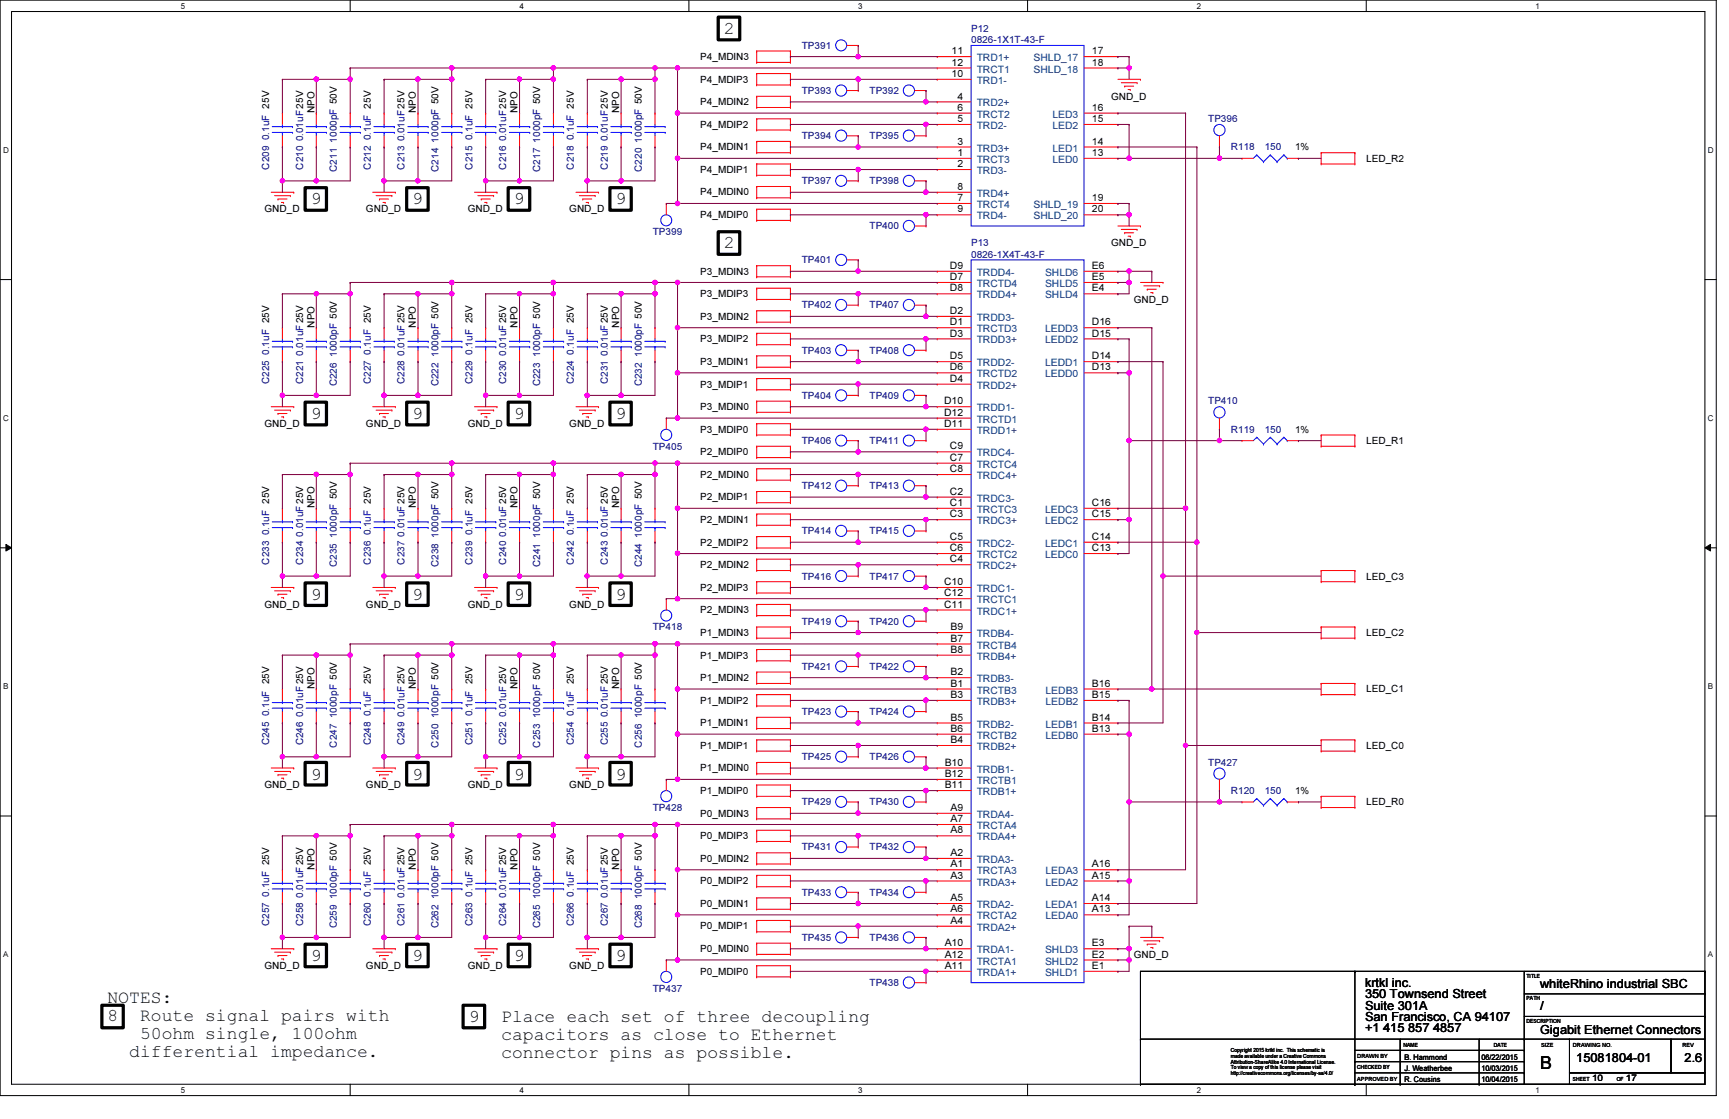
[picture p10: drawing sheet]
<svg xmlns="http://www.w3.org/2000/svg" width="432mm" height="279mm" viewBox="0 0 432 279" stroke-linecap="round" stroke-linejoin="round" font-family="sans-serif">
<defs><g id="words">
<g font-size="4.5">
<text x="180.8" y="8.5">2</text>
<text x="77.6" y="51">9</text>
<text x="103" y="51">9</text>
<text x="128.4" y="51">9</text>
<text x="153.7" y="51">9</text>
<text x="180.8" y="62">2</text>
<text x="77.6" y="104.6">9</text>
<text x="103" y="104.6">9</text>
<text x="128.4" y="104.6">9</text>
<text x="153.7" y="104.6">9</text>
<text x="77.6" y="149.7">9</text>
<text x="103" y="149.7">9</text>
<text x="128.4" y="149.7">9</text>
<text x="153.7" y="149.7">9</text>
<text x="77.6" y="194.8">9</text>
<text x="103" y="194.8">9</text>
<text x="128.4" y="194.8">9</text>
<text x="153.7" y="194.8">9</text>
<text x="77.6" y="239.9">9</text>
<text x="103" y="239.9">9</text>
<text x="128.4" y="239.9">9</text>
<text x="153.7" y="239.9">9</text>
<text x="26.8" y="250.4">NOTES:</text>
<text x="26.8" y="254.8">8</text>
<text x="35" y="254.8">Route signal pairs with</text>
<text x="117.1" y="255.1">9</text>
<text x="125.2" y="255.1">Place each set of three decoupling</text>
<text x="32.3" y="263.8">differential impedance.</text>
<text x="35" y="259.3">50ohm single, 100ohm</text>
<text x="125.2" y="259.6">capacitors as close to Ethernet</text>
<text x="125.2" y="264.1">connector pins as possible.</text>
<text x="384.6" y="266.9">B</text>
</g>
<g font-size="3.1">
<text x="340.9" y="246.5">krtkl inc.</text>
<text x="340.9" y="249.3">350 Townsend Street</text>
<text x="384.6" y="246.7">whiteRhino industrial SBC</text>
<text x="340.9" y="257.7">+1 415 857 4857</text>
<text x="340.9" y="252.1">Suite 301A</text>
<text x="340.9" y="254.9">San Francisco, CA 94107</text>
<text x="384.6" y="252.1">/</text>
<text x="384.6" y="258.3">Gigabit Ethernet Connectors</text>
<text x="393.7" y="265">15081804-01</text>
<text x="420.7" y="265">2.6</text>
</g>
<g font-size="2.5" fill="#000080">
<text x="242.5" y="8">P12</text>
<text x="242.5" y="10.8">0826-1X1T-43-F</text>
<text x="200.2" y="12.2">TP391</text>
<text x="200.2" y="23.5">TP393</text>
<text x="217.2" y="23.5">TP392</text>
<text x="200.2" y="34.7">TP394</text>
<text x="217.2" y="34.7">TP395</text>
<text x="301.8" y="30.5">TP396</text>
<text x="307.4" y="37.5">R118</text>
<text x="315.8" y="37.5">150</text>
<text x="67.2" y="42.3" transform="rotate(-90 67.2 42.3)">C209 0.1uF 25V</text>
<text x="75.7" y="42.3" transform="rotate(-90 75.7 42.3)">C210 0.01uF25V</text>
<text x="84.2" y="42.9" transform="rotate(-90 84.2 42.9)">C211 1000pF 50V</text>
<text x="92.6" y="42.3" transform="rotate(-90 92.6 42.3)">C212 0.1uF 25V</text>
<text x="101" y="42.3" transform="rotate(-90 101 42.3)">C213 0.01uF25V</text>
<text x="109.5" y="42.9" transform="rotate(-90 109.5 42.9)">C214 1000pF 50V</text>
<text x="118" y="42.3" transform="rotate(-90 118 42.3)">C215 0.1uF 25V</text>
<text x="126.4" y="42.3" transform="rotate(-90 126.4 42.3)">C216 0.01uF25V</text>
<text x="134.9" y="42.9" transform="rotate(-90 134.9 42.9)">C217 1000pF 50V</text>
<text x="143.3" y="42.3" transform="rotate(-90 143.3 42.3)">C218 0.1uF 25V</text>
<text x="151.8" y="42.3" transform="rotate(-90 151.8 42.3)">C219 0.01uF25V</text>
<text x="160.3" y="42.9" transform="rotate(-90 160.3 42.9)">C220 1000pF 50V</text>
<text x="200.2" y="46">TP397</text>
<text x="217.2" y="46">TP398</text>
<text x="163" y="58.7">TP399</text>
<text x="217.2" y="57.3">TP400</text>
<text x="200.2" y="65.7">TP401</text>
<text x="242.5" y="61.5">P13</text>
<text x="242.5" y="64.3">0826-1X4T-43-F</text>
<text x="200.2" y="77">TP402</text>
<text x="217.2" y="77">TP407</text>
<text x="200.2" y="88.3">TP403</text>
<text x="217.2" y="88.3">TP408</text>
<text x="67.2" y="95.9" transform="rotate(-90 67.2 95.9)">C225 0.1uF 25V</text>
<text x="75.7" y="95.9" transform="rotate(-90 75.7 95.9)">C221 0.01uF25V</text>
<text x="92.6" y="95.9" transform="rotate(-90 92.6 95.9)">C227 0.1uF 25V</text>
<text x="101" y="95.9" transform="rotate(-90 101 95.9)">C228 0.01uF25V</text>
<text x="118" y="95.9" transform="rotate(-90 118 95.9)">C229 0.1uF 25V</text>
<text x="126.4" y="95.9" transform="rotate(-90 126.4 95.9)">C230 0.01uF25V</text>
<text x="143.3" y="95.9" transform="rotate(-90 143.3 95.9)">C224 0.1uF 25V</text>
<text x="151.8" y="95.9" transform="rotate(-90 151.8 95.9)">C231 0.01uF25V</text>
<text x="84.2" y="96.5" transform="rotate(-90 84.2 96.5)">C226 1000pF 50V</text>
<text x="109.5" y="96.5" transform="rotate(-90 109.5 96.5)">C222 1000pF 50V</text>
<text x="134.9" y="96.5" transform="rotate(-90 134.9 96.5)">C223 1000pF 50V</text>
<text x="160.3" y="96.5" transform="rotate(-90 160.3 96.5)">C232 1000pF 50V</text>
<text x="200.2" y="99.6">TP404</text>
<text x="217.2" y="99.6">TP409</text>
<text x="301.8" y="101">TP410</text>
<text x="163" y="112.3">TP405</text>
<text x="200.2" y="110.9">TP406</text>
<text x="217.2" y="110.9">TP411</text>
<text x="307.4" y="108">R119</text>
<text x="315.8" y="108">150</text>
<text x="200.2" y="122.1">TP412</text>
<text x="217.2" y="122.1">TP413</text>
<text x="200.2" y="133.4">TP414</text>
<text x="217.2" y="133.4">TP415</text>
<text x="67.2" y="141" transform="rotate(-90 67.2 141)">C233 0.1uF 25V</text>
<text x="75.7" y="141" transform="rotate(-90 75.7 141)">C234 0.01uF25V</text>
<text x="84.2" y="141.6" transform="rotate(-90 84.2 141.6)">C235 1000pF 50V</text>
<text x="92.6" y="141" transform="rotate(-90 92.6 141)">C236 0.1uF 25V</text>
<text x="101" y="141" transform="rotate(-90 101 141)">C237 0.01uF25V</text>
<text x="109.5" y="141.6" transform="rotate(-90 109.5 141.6)">C238 1000pF 50V</text>
<text x="118" y="141" transform="rotate(-90 118 141)">C239 0.1uF 25V</text>
<text x="126.4" y="141" transform="rotate(-90 126.4 141)">C240 0.01uF25V</text>
<text x="134.9" y="141.6" transform="rotate(-90 134.9 141.6)">C241 1000pF 50V</text>
<text x="143.3" y="141" transform="rotate(-90 143.3 141)">C242 0.1uF 25V</text>
<text x="151.8" y="141" transform="rotate(-90 151.8 141)">C243 0.01uF25V</text>
<text x="160.3" y="141.6" transform="rotate(-90 160.3 141.6)">C244 1000pF 50V</text>
<text x="200.2" y="144.7">TP416</text>
<text x="217.2" y="144.7">TP417</text>
<text x="200.2" y="156">TP419</text>
<text x="217.2" y="156">TP420</text>
<text x="163" y="157.4">TP418</text>
<text x="200.2" y="167.3">TP421</text>
<text x="217.2" y="167.3">TP422</text>
<text x="200.2" y="178.5">TP423</text>
<text x="217.2" y="178.5">TP424</text>
<text x="67.2" y="186.1" transform="rotate(-90 67.2 186.1)">C245 0.1uF 25V</text>
<text x="75.7" y="186.1" transform="rotate(-90 75.7 186.1)">C246 0.01uF 25V</text>
<text x="84.2" y="186.7" transform="rotate(-90 84.2 186.7)">C247 1000pF 50V</text>
<text x="92.6" y="186.1" transform="rotate(-90 92.6 186.1)">C248 0.1uF 25V</text>
<text x="101" y="186.1" transform="rotate(-90 101 186.1)">C249 0.01uF 25V</text>
<text x="109.5" y="186.7" transform="rotate(-90 109.5 186.7)">C250 1000pF 50V</text>
<text x="118" y="186.1" transform="rotate(-90 118 186.1)">C251 0.1uF 25V</text>
<text x="126.4" y="186.1" transform="rotate(-90 126.4 186.1)">C252 0.01uF 25V</text>
<text x="134.9" y="186.7" transform="rotate(-90 134.9 186.7)">C253 1000pF 50V</text>
<text x="143.3" y="186.1" transform="rotate(-90 143.3 186.1)">C254 0.1uF 25V</text>
<text x="151.8" y="186.1" transform="rotate(-90 151.8 186.1)">C255 0.01uF 25V</text>
<text x="160.3" y="186.7" transform="rotate(-90 160.3 186.7)">C256 1000pF 50V</text>
<text x="200.2" y="189.8">TP425</text>
<text x="217.2" y="189.8">TP426</text>
<text x="301.8" y="191.2">TP427</text>
<text x="163" y="202.5">TP428</text>
<text x="200.2" y="201.1">TP429</text>
<text x="217.2" y="201.1">TP430</text>
<text x="307.4" y="198.2">R120</text>
<text x="315.9" y="198.2">150</text>
<text x="200.2" y="212.3">TP431</text>
<text x="217.2" y="212.3">TP432</text>
<text x="200.2" y="223.6">TP433</text>
<text x="217.2" y="223.6">TP434</text>
<text x="67.2" y="231.3" transform="rotate(-90 67.2 231.3)">C257 0.1uF 25V</text>
<text x="75.7" y="231.3" transform="rotate(-90 75.7 231.3)">C258 0.01uF25V</text>
<text x="84.2" y="231.8" transform="rotate(-90 84.2 231.8)">C259 1000pF 50V</text>
<text x="92.6" y="231.3" transform="rotate(-90 92.6 231.3)">C260 0.1uF 25V</text>
<text x="101" y="231.3" transform="rotate(-90 101 231.3)">C261 0.01uF25V</text>
<text x="109.5" y="231.8" transform="rotate(-90 109.5 231.8)">C262 1000pF 50V</text>
<text x="118" y="231.3" transform="rotate(-90 118 231.3)">C263 0.1uF 25V</text>
<text x="126.4" y="231.3" transform="rotate(-90 126.4 231.3)">C264 0.01uF25V</text>
<text x="134.9" y="231.8" transform="rotate(-90 134.9 231.8)">C265 1000pF 50V</text>
<text x="143.3" y="231.3" transform="rotate(-90 143.3 231.3)">C266 0.1uF 25V</text>
<text x="151.8" y="231.3" transform="rotate(-90 151.8 231.3)">C267 0.01uF25V</text>
<text x="160.3" y="231.8" transform="rotate(-90 160.3 231.8)">C268 1000pF 50V</text>
<text x="200.2" y="234.9">TP435</text>
<text x="217.2" y="234.9">TP436</text>
<text x="163" y="247.6">TP437</text>
<text x="217.2" y="246.2">TP438</text>
</g>
<g font-size="2.5">
<text x="174.9" y="15">P4_MDIN3</text>
<text x="237.7" y="13.5">11</text>
<text x="237.7" y="16.4">12</text>
<text x="272.7" y="13.5">17</text>
<text x="272.7" y="16.4">18</text>
<text x="174.9" y="20.6">P4_MDIP3</text>
<text x="237.7" y="19.2">10</text>
<text x="78.5" y="28.2" transform="rotate(-90 78.5 28.2)">NPO</text>
<text x="103.9" y="28.2" transform="rotate(-90 103.9 28.2)">NPO</text>
<text x="129.2" y="28.2" transform="rotate(-90 129.2 28.2)">NPO</text>
<text x="154.6" y="28.2" transform="rotate(-90 154.6 28.2)">NPO</text>
<text x="174.9" y="26.3">P4_MDIN2</text>
<text x="239.1" y="24.8">4</text>
<text x="239.1" y="27.6">6</text>
<text x="272.7" y="27.6">16</text>
<text x="277.5" y="24.8">GND_D</text>
<text x="174.9" y="31.9">P4_MDIP2</text>
<text x="239.1" y="30.5">5</text>
<text x="272.7" y="30.5">15</text>
<text x="174.9" y="37.5">P4_MDIN1</text>
<text x="239.1" y="36.1">3</text>
<text x="239.1" y="38.9">1</text>
<text x="239.1" y="41.7">2</text>
<text x="272.7" y="36.1">14</text>
<text x="272.7" y="38.9">13</text>
<text x="323.4" y="37.5">1%</text>
<text x="341.2" y="40.4">LED_R2</text>
<text x="174.9" y="43.2">P4_MDIP1</text>
<text x="239.1" y="47.4">8</text>
<text x="66" y="53">GND_D</text>
<text x="91.4" y="53">GND_D</text>
<text x="116.8" y="53">GND_D</text>
<text x="142.2" y="53">GND_D</text>
<text x="174.9" y="48.8">P4_MDIN0</text>
<text x="239.1" y="50.2">7</text>
<text x="239.1" y="53">9</text>
<text x="272.7" y="50.2">19</text>
<text x="272.7" y="53">20</text>
<text x="174.9" y="54.5">P4_MDIP0</text>
<text x="277.5" y="61.5">GND_D</text>
<text x="174.9" y="68.6">P3_MDIN3</text>
<text x="237.2" y="69.9">D7</text>
<text x="237.2" y="67.1">D9</text>
<text x="272.7" y="69.9">E5</text>
<text x="272.7" y="67.1">E6</text>
<text x="174.9" y="74.2">P3_MDIP3</text>
<text x="237.2" y="72.8">D8</text>
<text x="272.7" y="72.8">E4</text>
<text x="283.1" y="75.6">GND_D</text>
<text x="78.5" y="81.8" transform="rotate(-90 78.5 81.8)">NPO</text>
<text x="103.9" y="81.8" transform="rotate(-90 103.9 81.8)">NPO</text>
<text x="129.2" y="81.8" transform="rotate(-90 129.2 81.8)">NPO</text>
<text x="154.6" y="81.8" transform="rotate(-90 154.6 81.8)">NPO</text>
<text x="174.9" y="79.8">P3_MDIN2</text>
<text x="237.2" y="81.2">D1</text>
<text x="237.2" y="78.4">D2</text>
<text x="272.7" y="81.2">D16</text>
<text x="174.9" y="85.5">P3_MDIP2</text>
<text x="237.2" y="89.7">D5</text>
<text x="237.2" y="84">D3</text>
<text x="272.7" y="89.7">D14</text>
<text x="272.7" y="84">D15</text>
<text x="174.9" y="91.1">P3_MDIN1</text>
<text x="237.2" y="95.3">D4</text>
<text x="237.2" y="92.5">D6</text>
<text x="272.7" y="92.5">D13</text>
<text x="174.9" y="96.8">P3_MDIP1</text>
<text x="235.8" y="101">D10</text>
<text x="66" y="106.6">GND_D</text>
<text x="91.4" y="106.6">GND_D</text>
<text x="116.8" y="106.6">GND_D</text>
<text x="142.2" y="106.6">GND_D</text>
<text x="174.9" y="102.4">P3_MDIN0</text>
<text x="235.8" y="106.6">D11</text>
<text x="235.8" y="103.8">D12</text>
<text x="174.9" y="113.7">P2_MDIP0</text>
<text x="174.9" y="108">P3_MDIP0</text>
<text x="237.2" y="112.2">C9</text>
<text x="323.4" y="108">1%</text>
<text x="341.2" y="110.9">LED_R1</text>
<text x="174.9" y="119.3">P2_MDIN0</text>
<text x="237.2" y="117.9">C8</text>
<text x="237.2" y="115.1">C7</text>
<text x="174.9" y="125">P2_MDIP1</text>
<text x="237.2" y="123.5">C2</text>
<text x="78.5" y="126.9" transform="rotate(-90 78.5 126.9)">NPO</text>
<text x="103.9" y="126.9" transform="rotate(-90 103.9 126.9)">NPO</text>
<text x="129.2" y="126.9" transform="rotate(-90 129.2 126.9)">NPO</text>
<text x="154.6" y="126.9" transform="rotate(-90 154.6 126.9)">NPO</text>
<text x="174.9" y="130.6">P2_MDIN1</text>
<text x="237.2" y="129.2">C3</text>
<text x="237.2" y="126.3">C1</text>
<text x="272.7" y="129.2">C15</text>
<text x="272.7" y="126.3">C16</text>
<text x="174.9" y="136.2">P2_MDIP2</text>
<text x="237.2" y="137.6">C6</text>
<text x="237.2" y="134.8">C5</text>
<text x="272.7" y="137.6">C13</text>
<text x="272.7" y="134.8">C14</text>
<text x="174.9" y="141.9">P2_MDIN2</text>
<text x="237.2" y="140.4">C4</text>
<text x="174.9" y="147.5">P2_MDIP3</text>
<text x="235.8" y="148.9">C12</text>
<text x="235.8" y="146.1">C10</text>
<text x="341.2" y="144.7">LED_C3</text>
<text x="66" y="151.7">GND_D</text>
<text x="91.4" y="151.7">GND_D</text>
<text x="116.8" y="151.7">GND_D</text>
<text x="142.2" y="151.7">GND_D</text>
<text x="174.9" y="153.2">P2_MDIN3</text>
<text x="235.8" y="151.7">C11</text>
<text x="174.9" y="158.8">P1_MDIN3</text>
<text x="237.4" y="160.2">B7</text>
<text x="237.4" y="157.4">B9</text>
<text x="341.2" y="158.8">LED_C2</text>
<text x="174.9" y="164.4">P1_MDIP3</text>
<text x="237.4" y="163">B8</text>
<text x="78.5" y="172" transform="rotate(-90 78.5 172)">NPO</text>
<text x="103.9" y="172" transform="rotate(-90 103.9 172)">NPO</text>
<text x="129.2" y="172" transform="rotate(-90 129.2 172)">NPO</text>
<text x="154.6" y="172" transform="rotate(-90 154.6 172)">NPO</text>
<text x="174.9" y="170.1">P1_MDIN2</text>
<text x="237.4" y="171.4">B1</text>
<text x="237.4" y="168.6">B2</text>
<text x="272.7" y="171.4">B16</text>
<text x="341.2" y="172.9">LED_C1</text>
<text x="174.9" y="175.7">P1_MDIP2</text>
<text x="237.4" y="179.9">B5</text>
<text x="237.4" y="174.3">B3</text>
<text x="272.7" y="179.9">B14</text>
<text x="272.7" y="174.3">B15</text>
<text x="174.9" y="181.4">P1_MDIN1</text>
<text x="237.4" y="185.5">B4</text>
<text x="237.4" y="182.7">B6</text>
<text x="272.7" y="182.7">B13</text>
<text x="174.9" y="187">P1_MDIP1</text>
<text x="235.9" y="191.2">B10</text>
<text x="341.2" y="187">LED_C0</text>
<text x="66" y="196.8">GND_D</text>
<text x="91.4" y="196.8">GND_D</text>
<text x="116.8" y="196.8">GND_D</text>
<text x="142.2" y="196.8">GND_D</text>
<text x="174.9" y="192.6">P1_MDIN0</text>
<text x="235.9" y="196.8">B11</text>
<text x="235.9" y="194">B12</text>
<text x="174.9" y="203.9">P0_MDIN3</text>
<text x="174.9" y="198.2">P1_MDIP0</text>
<text x="237.4" y="202.5">A9</text>
<text x="323.4" y="198.2">1%</text>
<text x="341.2" y="201.1">LED_R0</text>
<text x="174.9" y="209.5">P0_MDIP3</text>
<text x="237.4" y="208.1">A8</text>
<text x="237.4" y="205.3">A7</text>
<text x="174.9" y="215.2">P0_MDIN2</text>
<text x="237.4" y="213.7">A2</text>
<text x="78.5" y="217.2" transform="rotate(-90 78.5 217.2)">NPO</text>
<text x="103.9" y="217.2" transform="rotate(-90 103.9 217.2)">NPO</text>
<text x="129.2" y="217.2" transform="rotate(-90 129.2 217.2)">NPO</text>
<text x="154.6" y="217.2" transform="rotate(-90 154.6 217.2)">NPO</text>
<text x="174.9" y="220.8">P0_MDIP2</text>
<text x="237.4" y="219.4">A3</text>
<text x="237.4" y="216.6">A1</text>
<text x="272.7" y="219.4">A15</text>
<text x="272.7" y="216.6">A16</text>
<text x="174.9" y="226.4">P0_MDIN1</text>
<text x="237.4" y="227.8">A6</text>
<text x="237.4" y="225">A5</text>
<text x="272.7" y="225">A14</text>
<text x="272.7" y="227.8">A13</text>
<text x="174.9" y="232.1">P0_MDIP1</text>
<text x="237.4" y="230.7">A4</text>
<text x="174.9" y="237.7">P0_MDIN0</text>
<text x="235.9" y="239.1">A12</text>
<text x="235.9" y="236.3">A10</text>
<text x="272.7" y="239.1">E2</text>
<text x="272.7" y="236.3">E3</text>
<text x="283.1" y="239.1">GND_D</text>
<text x="66" y="241.9">GND_D</text>
<text x="91.4" y="241.9">GND_D</text>
<text x="116.8" y="241.9">GND_D</text>
<text x="142.2" y="241.9">GND_D</text>
<text x="174.9" y="243.4">P0_MDIP0</text>
<text x="235.9" y="241.9">A11</text>
<text x="272.7" y="241.9">E1</text>
</g>
<g font-size="2.5" fill="#004080">
<text x="243.9" y="15.3">TRD1+</text>
<text x="258.1" y="15.3">SHLD_17</text>
<text x="243.9" y="18.1">TRCT1</text>
<text x="243.9" y="21">TRD1-</text>
<text x="258.1" y="18.1">SHLD_18</text>
<text x="243.9" y="26.6">TRD2+</text>
<text x="243.9" y="29.4">TRCT2</text>
<text x="262.8" y="29.4">LED3</text>
<text x="243.9" y="32.2">TRD2-</text>
<text x="262.8" y="32.2">LED2</text>
<text x="243.9" y="37.8">TRD3+</text>
<text x="243.9" y="40.7">TRCT3</text>
<text x="262.8" y="37.8">LED1</text>
<text x="262.8" y="40.7">LED0</text>
<text x="243.9" y="43.5">TRD3-</text>
<text x="243.9" y="49.1">TRD4+</text>
<text x="243.9" y="51.9">TRCT4</text>
<text x="258.1" y="51.9">SHLD_19</text>
<text x="243.9" y="54.8">TRD4-</text>
<text x="258.1" y="54.8">SHLD_20</text>
<text x="243.9" y="71.7">TRCTD4</text>
<text x="243.9" y="68.9">TRDD4-</text>
<text x="261" y="71.7">SHLD5</text>
<text x="261" y="68.9">SHLD6</text>
<text x="243.9" y="74.5">TRDD4+</text>
<text x="261" y="74.5">SHLD4</text>
<text x="243.9" y="83">TRCTD3</text>
<text x="243.9" y="80.1">TRDD3-</text>
<text x="261" y="83">LEDD3</text>
<text x="243.9" y="85.8">TRDD3+</text>
<text x="261" y="85.8">LEDD2</text>
<text x="243.9" y="94.2">TRCTD2</text>
<text x="243.9" y="91.4">TRDD2-</text>
<text x="261" y="94.2">LEDD0</text>
<text x="261" y="91.4">LEDD1</text>
<text x="243.9" y="97.1">TRDD2+</text>
<text x="243.9" y="105.5">TRCTD1</text>
<text x="243.9" y="102.7">TRDD1-</text>
<text x="243.9" y="114">TRDC4-</text>
<text x="243.9" y="108.3">TRDD1+</text>
<text x="243.9" y="119.6">TRDC4+</text>
<text x="243.9" y="116.8">TRCTC4</text>
<text x="243.9" y="125.3">TRDC3-</text>
<text x="243.9" y="130.9">TRDC3+</text>
<text x="243.9" y="128.1">TRCTC3</text>
<text x="261" y="130.9">LEDC2</text>
<text x="261" y="128.1">LEDC3</text>
<text x="243.9" y="136.5">TRDC2-</text>
<text x="261" y="136.5">LEDC1</text>
<text x="243.9" y="142.2">TRDC2+</text>
<text x="243.9" y="139.4">TRCTC2</text>
<text x="261" y="139.4">LEDC0</text>
<text x="243.9" y="147.8">TRDC1-</text>
<text x="243.9" y="153.5">TRDC1+</text>
<text x="243.9" y="150.6">TRCTC1</text>
<text x="243.9" y="161.9">TRCTB4</text>
<text x="243.9" y="159.1">TRDB4-</text>
<text x="243.9" y="164.7">TRDB4+</text>
<text x="243.9" y="173.2">TRCTB3</text>
<text x="243.9" y="170.3">TRDB3-</text>
<text x="261.1" y="173.2">LEDB3</text>
<text x="243.9" y="176">TRDB3+</text>
<text x="261.1" y="176">LEDB2</text>
<text x="243.9" y="184.4">TRCTB2</text>
<text x="243.9" y="181.7">TRDB2-</text>
<text x="261.1" y="184.4">LEDB0</text>
<text x="261.1" y="181.7">LEDB1</text>
<text x="243.9" y="187.3">TRDB2+</text>
<text x="243.9" y="195.7">TRCTB1</text>
<text x="243.9" y="192.9">TRDB1-</text>
<text x="243.9" y="198.5">TRDB1+</text>
<text x="243.9" y="209.8">TRDA4+</text>
<text x="243.9" y="207">TRCTA4</text>
<text x="243.9" y="204.2">TRDA4-</text>
<text x="243.9" y="215.5">TRDA3-</text>
<text x="243.9" y="221.1">TRDA3+</text>
<text x="243.9" y="218.3">TRCTA3</text>
<text x="261.1" y="221.1">LEDA2</text>
<text x="261.1" y="218.3">LEDA3</text>
<text x="243.9" y="226.7">TRDA2-</text>
<text x="261.1" y="226.7">LEDA1</text>
<text x="243.9" y="232.4">TRDA2+</text>
<text x="243.9" y="229.6">TRCTA2</text>
<text x="261.1" y="229.6">LEDA0</text>
<text x="243.9" y="238">TRDA1-</text>
<text x="261" y="238">SHLD3</text>
<text x="243.9" y="243.7">TRDA1+</text>
<text x="243.9" y="240.8">TRCTA1</text>
<text x="261" y="243.7">SHLD1</text>
<text x="261" y="240.8">SHLD2</text>
</g>
<g font-size="2.2">
<text x="397.6" y="269.9">10</text>
<text x="406.1" y="269.9">17</text>
</g>
<g font-size="2">
<text x="45.2" y="2.2">5</text>
<text x="129.8" y="2.2">4</text>
<text x="214.3" y="2.2">3</text>
<text x="298.9" y="2.2">2</text>
<text x="383.5" y="2.2">1</text>
<text x=".8" y="38.1">D</text>
<text x="426.5" y="38.1">D</text>
<text x=".8" y="105.1">C</text>
<text x="426.5" y="105.1">C</text>
<text x=".8" y="172">B</text>
<text x="426.5" y="172">B</text>
<text x=".8" y="239">A</text>
<text x="426.5" y="239">A</text>
<text x="45.2" y="272.9">5</text>
<text x="129.8" y="272.9">4</text>
<text x="214.3" y="272.9">3</text>
<text x="298.9" y="272.9">2</text>
<text x="383.5" y="272.9">1</text>
</g>
<g font-size="1.9">
<text x="350.8" y="267.4">J. Weatherbee</text>
<text x="350.8" y="264.6">B. Hammond</text>
<text x="370" y="264.6">06/22/2015</text>
<text x="370" y="267.4">10/03/2015</text>
<text x="350.8" y="270.3">R. Cousins</text>
<text x="370" y="270.3">10/04/2015</text>
</g>
<g font-size="1.4">
<text x="381.3" y="244.1">TITLE</text>
<text x="381.3" y="249.8">PATH</text>
<text x="381.3" y="255.4">DESCRIPTION</text>
<text x="307.4" y="262.7">Copyright 2015 krtkl inc. This schematic is</text>
<text x="350.5" y="261.3">NAME</text>
<text x="373.1" y="261.3">DATE</text>
<text x="384.9" y="261.3">SIZE</text>
<text x="392.8" y="261.3">DRAWING NO.</text>
<text x="420.2" y="261.3">REV</text>
<text x="307.4" y="264.2">made available under a Creative Commons</text>
<text x="307.4" y="265.6">Attribution-ShareAlike 4.0 International License.</text>
<text x="307.4" y="267">To view a copy of this license please visit</text>
<text x="307.4" y="268.5">http://creativecommons.org/licenses/by-sa/4.0/</text>
<text x="339" y="264.2">DRAWN BY</text>
<text x="339" y="269.8">APPROVED BY</text>
<text x="339" y="267">CHECKED BY</text>
<text x="392.8" y="269.8">SHEET</text>
<text x="403.8" y="269.8">OF</text>
</g>
</g></defs>
<path d="M0 0h428.6v273.6h-428.6zM2.9 2.9h422.9v267.8h-422.9z" fill="none" stroke="#000" stroke-width=".25"/>
<g fill="#fff">
<path d="M45.2 .4h1.1v2.2h-1.1z"/>
<path d="M45.2 271.1h1.1v2.2h-1.1z"/>
</g>
<path d="M87.5 0v2.9M87.5 270.7v2.9" fill="none" stroke="#000" stroke-width=".25"/>
<g fill="#fff">
<path d="M129.8 .4h1.1v2.2h-1.1z"/>
<path d="M129.8 271.1h1.1v2.2h-1.1z"/>
</g>
<path d="M172 0v2.9M172 270.7v2.9" fill="none" stroke="#000" stroke-width=".25"/>
<g fill="#fff">
<path d="M214.3 .4h1.1v2.2h-1.1z"/>
<path d="M214.3 271.1h1.1v2.2h-1.1z"/>
</g>
<path d="M256.6 0v2.9M256.6 270.7v2.9" fill="none" stroke="#000" stroke-width=".25"/>
<g fill="#fff">
<path d="M298.9 .4h1.1v2.2h-1.1z"/>
<path d="M298.9 271.1h1.1v2.2h-1.1z"/>
</g>
<path d="M341.2 0v2.9M341.2 270.7v2.9" fill="none" stroke="#000" stroke-width=".25"/>
<g fill="#fff">
<path d="M383.5 .4h1.1v2.2h-1.1z"/>
<path d="M383.5 271.1h1.1v2.2h-1.1z"/>
<path d="M.8 36.3h1.4v2.3h-1.4z"/>
<path d="M426.5 36.3h1.4v2.3h-1.4z"/>
<path d="M.8 103.3h1.4v2.2h-1.4z"/>
<path d="M426.5 103.3h1.4v2.2h-1.4z"/>
</g>
<path d="M0 69.8h2.9M425.8 69.8h2.8" fill="none" stroke="#000" stroke-width=".25"/>
<g fill="#fff">
<path d="M.8 170.2h1.3v2.3h-1.3z"/>
<path d="M426.5 170.2h1.3v2.3h-1.3z"/>
</g>
<path d="M0 136.8h2.9M1.5 135.9l1.4 .9-1.4 .8zM425.8 136.8l1.4-.9v1.7zM425.8 136.8h2.8" fill="none" stroke="#000" stroke-width=".25"/>
<path d="M1.5 135.9l1.4 .9-1.4 .8zM425.8 136.8l1.4-.9v1.7z" fill="#000"/>
<g fill="#fff">
<path d="M.8 237.2h1.3v2.2h-1.3z"/>
<path d="M426.5 237.2h1.3v2.2h-1.3z"/>
</g>
<g fill="none" stroke="#000" stroke-width=".25">
<path d="M0 203.8h2.9M425.8 203.8h2.8M284.8 259.5h.1M284.8 259.5h95.9M338.4 242.5h.1M338.4 242.5v28.2M349.7 259.5v11.2M369.4 259.5v11.2M380.7 259.5h11.3v11.2h-11.3zM380.7 259.5h.1M380.7 242.5v17M380.7 248.2h45.1"/>
<path d="M380.7 253.8h45.1M392 259.5h25.3v8.4h-25.3zM417.3 259.5h8.5v8.4h-8.5zM425.8 242.5h.1M425.8 248.2h.1M425.8 253.8h.1M425.8 242.5h-141v28.2M425.8 242.5v17M284.8 270.7h.1M284.8 270.7h95.9M338.4 270.7h.1M338.4 265.1h.1"/>
<path d="M338.4 262.3h42.3M338.4 265.1h42.3M338.4 267.9h42.3M349.7 270.7h.1M369.4 270.7h.1M380.7 262.3h.1M380.7 267.9h.1M392 267.9h33.8v2.8h-33.8z"/>
</g>
<g fill="none" stroke="#000" stroke-width=".8">
<path d="M179.4 4.3h5.3v5.6h-5.3zM76.2 46.9h5.3v5.6h-5.3zM101.6 46.9h5.3v5.6h-5.3zM126.9 46.9h5.4v5.6h-5.4zM152.3 46.9h5.3v5.6h-5.3zM179.4 57.9h5.3v5.6h-5.3zM76.2 100.4h5.3v5.7h-5.3zM101.6 100.4h5.3v5.7h-5.3zM126.9 100.4h5.4v5.7h-5.4zM152.3 100.4h5.3v5.7h-5.3zM76.2 145.5h5.3v5.7h-5.3zM101.6 145.5h5.3v5.7h-5.3z"/>
<path d="M126.9 145.5h5.4v5.7h-5.4zM152.3 145.5h5.3v5.7h-5.3zM76.2 190.4h5.3v5.6h-5.3zM101.6 190.4h5.3v5.6h-5.3zM126.9 190.4h5.4v5.6h-5.4zM152.3 190.4h5.3v5.6h-5.3zM76.2 235.8h5.3v5.6h-5.3zM101.6 235.8h5.3v5.6h-5.3zM126.9 235.8h5.4v5.6h-5.4zM152.3 235.8h5.3v5.6h-5.3zM25.4 251h5.4v5.6h-5.4zM115.7 251h5.3v5.6h-5.3z"/>
</g>
<g fill="none" stroke="#f00" stroke-width=".25">
<path d="M189 18.4h.1M189 15.6h.1M189 12.7h.1M189 12.7v2.9M189 18.4v2.8M189 18.4h8.4M189 12.7h8.4M189 15.6h8.4M197.4 18.4h.1M197.4 12.7h.1M197.4 15.6h.1M197.4 12.7v2.9"/>
<path d="M197.4 18.4v2.8M211.5 11.3h2.8M214.3 11.3h.1M234.1 14.1h.1M234.1 17h.1M234.1 19.8h.1M234.1 19.8h8.4M234.1 14.1h8.4M234.1 17h8.4M270.7 14.1h8.5M270.7 17h8.5M279.2 14.1h.1"/>
<path d="M279.2 17h.1M279.2 19.8h5.6M284.8 19.8h.1M70.5 28.2h.1M70.5 36.7h.1M70.5 28.2v2.9M70.5 33.9v2.8M79 28.2h.1M79 36.7h.1M79 28.2v2.9M79 33.9v2.8M87.5 28.2h.1"/>
<path d="M87.5 36.7h.1M87.5 28.2v2.9M87.5 33.9v2.8M95.9 28.2h.1M95.9 36.7h.1M95.9 28.2v2.9M95.9 33.9v2.8M104.4 28.2h.1M104.4 36.7h.1M104.4 28.2v2.9M104.4 33.9v2.8M112.8 28.2h.1"/>
<path d="M112.8 36.7h.1M112.8 28.2v2.9M112.8 33.9v2.8M121.3 28.2h.1M121.3 36.7h.1M121.3 28.2v2.9M121.3 33.9v2.8M129.8 28.2h.1M129.8 36.7h.1M129.8 28.2v2.9M129.8 33.9v2.8M138.2 28.2h.1"/>
<path d="M138.2 36.7h.1M138.2 28.2v2.9M138.2 33.9v2.8M146.7 28.2h.1M146.7 36.7h.1M146.7 28.2v2.9M146.7 33.9v2.8M155.1 28.2h.1M155.1 36.7h.1M155.1 28.2v2.9M155.1 33.9v2.8M163.6 28.2h.1"/>
<path d="M163.6 36.7h.1M163.6 28.2v2.9M163.6 33.9v2.8M189 38.1h.1M189 35.3h.1M189 32.5h.1M189 29.7h.1M189 26.8h.1M189 24h.1M189 21.2h.1M189 24v2.8M189 29.7v2.8"/>
<path d="M189 35.3v2.8M189 35.3h8.4M189 38.1h8.4M189 29.7h8.4M189 32.5h8.4M189 24h8.4M189 26.8h8.4M189 21.2h8.4M197.4 35.3h.1M197.4 38.1h.1M197.4 29.7h.1M197.4 32.5h.1"/>
<path d="M197.4 24h.1M197.4 26.8h.1M197.4 21.2h.1M197.4 24v2.8M197.4 29.7v2.8M197.4 35.3v2.8M211.5 22.6h2.8M211.5 33.9h2.8M214.3 22.6h.1M214.3 33.9h.1M228.4 22.6h2.9M228.4 33.9h2.9"/>
<path d="M231.3 22.6h.1M231.3 33.9h.1M234.1 25.4h.1M234.1 28.2h.1M234.1 31.1h.1M234.1 36.7h.1M234.1 39.5h.1M234.1 25.4h8.4M234.1 28.2h8.4M234.1 31.1h8.4M234.1 36.7h8.4M234.1 39.5h8.4"/>
<path d="M270.7 28.2h8.5M270.7 31.1h8.5M270.7 36.7h8.5M270.7 39.5h8.5M279.2 36.7h.1M279.2 39.5h.1M279.2 31.1h.1M279.2 28.2h.1M280 20.7h4M280.9 21.5h.1M280.9 21.5h2.2M281.7 22.4h.6"/>
<path d="M282.3 22.4h.1M284 20.7h.1M304.5 36.7h.1M304.5 33.9v2.8M310.2 39.5h.1M310.2 39.5h2.8M321.5 39.5h2.8M324.3 39.5h.1M329.9 38.1h.1M329.9 38.1h8.5M329.9 38.1v2.8M338.4 38.1h.1"/>
<path d="M338.4 38.1v2.8M67.7 48h5.7M68.6 48.9h3.9M69.4 49.7h.1M69.4 49.7h2.3M70.3 50.5h.5M70.8 50.5h.1M72.5 48.9h.1M73.4 48h.1M93.1 48h5.6M93.9 48.9h4M94.8 49.7h.1"/>
<path d="M94.8 49.7h2.2M95.6 50.5h.6M96.2 50.5h.1M97.9 48.9h.1M98.7 48h.1M118.5 48h5.6M119.3 48.9h4M120.2 49.7h.1M120.2 49.7h2.2M121 50.5h.6M121.6 50.5h.1M123.3 48.9h.1"/>
<path d="M124.1 48h.1M143.8 48h5.7M144.7 48.9h3.9M145.5 49.7h.1M145.5 49.7h2.3M146.4 50.5h.5M146.9 50.5h.1M148.6 48.9h.1M149.5 48h.1M166.4 50.8h.1M166.4 50.8v2.8M189 55h.1"/>
<path d="M189 52.2h.1M189 49.4h.1M189 46.6h.1M189 43.8h.1M189 40.9h.1M189 40.9v2.9M189 46.6v2.8M189 52.2v2.8M189 52.2h8.4M189 55h8.4M189 46.6h8.4M189 49.4h8.4"/>
<path d="M189 40.9h8.4M189 43.8h8.4M197.4 52.2h.1M197.4 55h.1M197.4 46.6h.1M197.4 49.4h.1M197.4 40.9h.1M197.4 43.8h.1M197.4 40.9v2.9M197.4 46.6v2.8M197.4 52.2v2.8M211.5 45.2h2.8"/>
<path d="M214.3 45.2h.1M228.4 56.4h2.9M228.4 45.2h2.9M231.3 45.2h.1M231.3 56.4h.1M234.1 42.3h.1M234.1 48h.1M234.1 50.8h.1M234.1 53.6h.1M234.1 48h8.4M234.1 42.3h8.4M234.1 50.8h8.4"/>
<path d="M234.1 53.6h8.4M270.7 50.8h8.5M270.7 53.6h8.5M279.2 50.8h.1M279.2 53.6h.1M279.2 56.4h5.6M280 57.3h4M280.9 58.1h.1M280.9 58.1h2.2M281.7 59h.6M282.3 59h.1M284 57.3h.1"/>
<path d="M284.8 56.4h.1M329.9 40.9h.1M329.9 40.9h8.5M338.4 40.9h.1M189 77.6h.1M189 74.8h.1M189 72h.1M189 69.1h.1M189 66.3h.1M189 66.3v2.8M189 72v2.8M189 77.6v2.8"/>
<path d="M189 77.6h8.4M189 72h8.4M189 74.8h8.4M189 66.3h8.4M189 69.1h8.4M197.4 77.6h.1M197.4 72h.1M197.4 74.8h.1M197.4 66.3h.1M197.4 69.1h.1M197.4 66.3v2.8M197.4 72v2.8"/>
<path d="M197.4 77.6v2.8M211.5 76.2h2.8M211.5 64.9h2.8M214.3 64.9h.1M214.3 76.2h.1M228.4 76.2h2.9M231.3 76.2h.1M234.1 79h.1M234.1 73.4h.1M234.1 70.5h.1M234.1 67.7h.1M234.1 70.5h8.4"/>
<path d="M234.1 79h8.4M234.1 73.4h8.4M234.1 67.7h8.4M270.7 70.5h8.5M270.7 73.4h8.5M270.7 67.7h8.5M279.2 73.4h.1M279.2 70.5h.1M279.2 67.7h.1M284.8 70.5h5.6M285.7 71.4h3.9M286.5 72.2h.1"/>
<path d="M286.5 72.2h2.3M287.4 73.1h.5M287.9 73.1h.1M289.6 71.4h.1M290.4 70.5h.1M70.5 81.8h.1M70.5 90.3h.1M70.5 81.8v2.8M70.5 87.5v2.8M79 81.8h.1M79 90.3h.1M79 81.8v2.8"/>
<path d="M79 87.5v2.8M87.5 81.8h.1M87.5 90.3h.1M87.5 81.8v2.8M87.5 87.5v2.8M95.9 81.8h.1M95.9 90.3h.1M95.9 81.8v2.8M95.9 87.5v2.8M104.4 81.8h.1M104.4 90.3h.1M104.4 81.8v2.8"/>
<path d="M104.4 87.5v2.8M112.8 81.8h.1M112.8 90.3h.1M112.8 81.8v2.8M112.8 87.5v2.8M121.3 81.8h.1M121.3 90.3h.1M121.3 81.8v2.8M121.3 87.5v2.8M129.8 81.8h.1M129.8 90.3h.1M129.8 81.8v2.8"/>
<path d="M129.8 87.5v2.8M138.2 81.8h.1M138.2 90.3h.1M138.2 81.8v2.8M138.2 87.5v2.8M146.7 81.8h.1M146.7 90.3h.1M146.7 81.8v2.8M146.7 87.5v2.8M155.1 81.8h.1M155.1 90.3h.1M155.1 81.8v2.8"/>
<path d="M155.1 87.5v2.8M163.6 81.8h.1M163.6 90.3h.1M163.6 81.8v2.8M163.6 87.5v2.8M189 97.3h.1M189 94.5h.1M189 91.7h.1M189 88.9h.1M189 86.1h.1M189 83.2h.1M189 80.4h.1"/>
<path d="M189 83.2v2.9M189 88.9v2.8M189 94.5v2.8M189 94.5h8.4M189 97.3h8.4M189 88.9h8.4M189 91.7h8.4M189 83.2h8.4M189 86.1h8.4M189 80.4h8.4M197.4 94.5h.1M197.4 97.3h.1"/>
<path d="M197.4 88.9h.1M197.4 91.7h.1M197.4 83.2h.1M197.4 86.1h.1M197.4 80.4h.1M197.4 83.2v2.9M197.4 88.9v2.8M197.4 94.5v2.8M211.5 87.5h2.8M211.5 98.7h2.8M214.3 87.5h.1M214.3 98.7h.1"/>
<path d="M228.4 87.5h2.9M228.4 98.7h2.9M231.3 87.5h.1M231.3 98.7h.1M234.1 95.9h.1M234.1 93.1h.1M234.1 90.3h.1M234.1 84.6h.1M234.1 81.8h.1M234.1 95.9h8.4M234.1 93.1h8.4M234.1 90.3h8.4"/>
<path d="M234.1 84.6h8.4M234.1 81.8h8.4M270.7 93.1h8.5M270.7 90.3h8.5M270.7 84.6h8.5M270.7 81.8h8.5M279.2 93.1h.1M279.2 90.3h.1M279.2 84.6h.1M279.2 81.8h.1M67.7 101.6h5.7M68.6 102.4h3.9"/>
<path d="M69.4 103.3h.1M69.4 103.3h2.3M70.3 104.1h.5M70.8 104.1h.1M72.5 102.4h.1M73.4 101.6h.1M93.1 101.6h5.6M93.9 102.4h4M94.8 103.3h.1M94.8 103.3h2.2M95.6 104.1h.6M96.2 104.1h.1"/>
<path d="M97.9 102.4h.1M98.7 101.6h.1M118.5 101.6h5.6M119.3 102.4h4M120.2 103.3h.1M120.2 103.3h2.2M121 104.1h.6M121.6 104.1h.1M123.3 102.4h.1M124.1 101.6h.1M143.8 101.6h5.7M144.7 102.4h3.9"/>
<path d="M145.5 103.3h.1M145.5 103.3h2.3M146.4 104.1h.5M146.9 104.1h.1M148.6 102.4h.1M149.5 101.6h.1M166.4 104.4h.1M166.4 104.4v2.8M189 111.4h.1M189 114.3h.1M189 117.1h.1M189 119.9h.1"/>
<path d="M189 108.6h.1M189 105.8h.1M189 103h.1M189 100.2h.1M189 100.2v2.8M189 105.8v2.8M189 111.4v2.9M189 117.1v2.8M189 114.3h8.4M189 111.4h8.4M189 119.9h8.4M189 117.1h8.4"/>
<path d="M189 105.8h8.4M189 108.6h8.4M189 100.2h8.4M189 103h8.4M197.4 114.3h.1M197.4 111.4h.1M197.4 119.9h.1M197.4 117.1h.1M197.4 105.8h.1M197.4 108.6h.1M197.4 100.2h.1M197.4 103h.1"/>
<path d="M197.4 100.2v2.8M197.4 105.8v2.8M197.4 111.4v2.9M197.4 117.1v2.8M211.5 110h2.8M214.3 110h.1M228.4 110h2.9M231.3 110h.1M234.1 118.5h.1M234.1 115.7h.1M234.1 112.8h.1M234.1 107.2h.1"/>
<path d="M234.1 104.4h.1M234.1 101.6h.1M234.1 101.6h8.4M234.1 118.5h8.4M234.1 115.7h8.4M234.1 112.8h8.4M234.1 107.2h8.4M234.1 104.4h8.4M304.5 107.2h.1M304.5 104.4v2.8M310.2 110h.1M310.2 110h2.8"/>
<path d="M321.5 110h2.8M324.3 110h.1M329.9 108.6h.1M329.9 111.4h.1M329.9 111.4h8.5M329.9 108.6h8.5M329.9 108.6v2.8M338.4 111.4h.1M338.4 108.6h.1M338.4 108.6v2.8M70.5 126.9h.1M70.5 135.4h.1"/>
<path d="M70.5 126.9v2.9M70.5 132.6v2.8M79 126.9h.1M79 135.4h.1M79 126.9v2.9M79 132.6v2.8M87.5 126.9h.1M87.5 135.4h.1M87.5 126.9v2.9M87.5 132.6v2.8M95.9 126.9h.1M95.9 135.4h.1"/>
<path d="M95.9 126.9v2.9M95.9 132.6v2.8M104.4 126.9h.1M104.4 135.4h.1M104.4 126.9v2.9M104.4 132.6v2.8M112.8 126.9h.1M112.8 135.4h.1M112.8 126.9v2.9M112.8 132.6v2.8M121.3 126.9h.1M121.3 135.4h.1"/>
<path d="M121.3 126.9v2.9M121.3 132.6v2.8M129.8 126.9h.1M129.8 135.4h.1M129.8 126.9v2.9M129.8 132.6v2.8M138.2 126.9h.1M138.2 135.4h.1M138.2 126.9v2.9M138.2 132.6v2.8M146.7 126.9h.1M146.7 135.4h.1"/>
<path d="M146.7 126.9v2.9M146.7 132.6v2.8M155.1 126.9h.1M155.1 135.4h.1M155.1 126.9v2.9M155.1 132.6v2.8M163.6 126.9h.1M163.6 135.4h.1M163.6 126.9v2.9M163.6 132.6v2.8M189 122.7h.1M189 125.5h.1"/>
<path d="M189 128.4h.1M189 131.1h.1M189 134h.1M189 136.8h.1M189 139.6h.1M189 122.7v2.8M189 128.4v2.7M189 134v2.8M189 139.6v2.9M189 125.5h8.4M189 122.7h8.4M189 131.1h8.4"/>
<path d="M189 128.4h8.4M189 136.8h8.4M189 134h8.4M189 139.6h8.4M197.4 125.5h.1M197.4 122.7h.1M197.4 131.1h.1M197.4 128.4h.1M197.4 136.8h.1M197.4 134h.1M197.4 139.6h.1M197.4 122.7v2.8"/>
<path d="M197.4 128.4v2.7M197.4 134v2.8M197.4 139.6v2.9M211.5 132.6h2.8M211.5 121.3h2.8M214.3 132.6h.1M214.3 121.3h.1M228.4 132.6h2.9M228.4 121.3h2.9M231.3 121.3h.1M231.3 132.6h.1M234.1 138.2h.1"/>
<path d="M234.1 135.4h.1M234.1 129.8h.1M234.1 126.9h.1M234.1 124.1h.1M234.1 138.2h8.4M234.1 135.4h8.4M234.1 129.8h8.4M234.1 126.9h8.4M234.1 124.1h8.4M270.7 138.2h8.5M270.7 135.4h8.5M270.7 129.8h8.5"/>
<path d="M270.7 126.9h8.5M279.2 138.2h.1M279.2 135.4h.1M279.2 129.8h.1M279.2 126.9h.1M67.7 146.7h5.7M68.6 147.5h3.9M69.4 148.4h.1M69.4 148.4h2.3M70.3 149.2h.5M70.8 149.2h.1M72.5 147.5h.1"/>
<path d="M73.4 146.7h.1M93.1 146.7h5.6M93.9 147.5h4M94.8 148.4h.1M94.8 148.4h2.2M95.6 149.2h.6M96.2 149.2h.1M97.9 147.5h.1M98.7 146.7h.1M118.5 146.7h5.6M119.3 147.5h4M120.2 148.4h.1"/>
<path d="M120.2 148.4h2.2M121 149.2h.6M121.6 149.2h.1M123.3 147.5h.1M124.1 146.7h.1M143.8 146.7h5.7M144.7 147.5h3.9M145.5 148.4h.1M145.5 148.4h2.3M146.4 149.2h.5M146.9 149.2h.1M148.6 147.5h.1"/>
<path d="M149.5 146.7h.1M166.4 149.5h.1M166.4 149.5v2.8M189 159.3h.1M189 156.5h.1M189 142.5h.1M189 145.2h.1M189 148.1h.1M189 150.9h.1M189 153.7h.1M189 145.2v2.9M189 150.9v2.8"/>
<path d="M189 156.5v2.8M189 156.5h8.4M189 159.3h8.4M189 142.5h8.4M189 148.1h8.4M189 145.2h8.4M189 153.7h8.4M189 150.9h8.4M197.4 156.5h.1M197.4 159.3h.1M197.4 142.5h.1M197.4 148.1h.1"/>
<path d="M197.4 145.2h.1M197.4 153.7h.1M197.4 150.9h.1M197.4 145.2v2.9M197.4 150.9v2.8M197.4 156.5v2.8M211.5 143.8h2.8M211.5 155.1h2.8M214.3 143.8h.1M214.3 155.1h.1M228.4 143.8h2.9M228.4 155.1h2.9"/>
<path d="M231.3 143.8h.1M231.3 155.1h.1M234.1 157.9h.1M234.1 152.3h.1M234.1 149.5h.1M234.1 146.7h.1M234.1 141h.1M234.1 146.7h8.4M234.1 157.9h8.4M234.1 152.3h8.4M234.1 149.5h8.4M234.1 141h8.4"/>
<path d="M329.9 156.5h.1M329.9 159.3h.1M329.9 142.5h.1M329.9 145.2h.1M329.9 156.5h8.5M329.9 159.3h8.5M329.9 142.5h8.5M329.9 145.2h8.5M329.9 142.5v2.7M329.9 156.5v2.8M338.4 159.3h.1M338.4 156.5h.1"/>
<path d="M338.4 145.2h.1M338.4 142.5h.1M338.4 142.5v2.7M338.4 156.5v2.8M70.5 172h.1M70.5 172v2.9M70.5 177.7v2.8M79 172h.1M79 172v2.9M79 177.7v2.8M87.5 172h.1M87.5 172v2.9"/>
<path d="M87.5 177.7v2.8M95.9 172h.1M95.9 172v2.9M95.9 177.7v2.8M104.4 172h.1M104.4 172v2.9M104.4 177.7v2.8M112.8 172h.1M112.8 172v2.9M112.8 177.7v2.8M121.3 172h.1M121.3 172v2.9"/>
<path d="M121.3 177.7v2.8M129.8 172h.1M129.8 172v2.9M129.8 177.7v2.8M138.2 172h.1M138.2 172v2.9M138.2 177.7v2.8M146.7 172h.1M146.7 172v2.9M146.7 177.7v2.8M155.1 172h.1M155.1 172v2.9"/>
<path d="M155.1 177.7v2.8M163.6 172h.1M163.6 172v2.9M163.6 177.7v2.8M189 179.1h.1M189 176.3h.1M189 173.4h.1M189 170.6h.1M189 167.8h.1M189 165h.1M189 162.2h.1M189 162.2v2.8"/>
<path d="M189 167.8v2.8M189 173.4v2.9M189 179.1v2.8M189 179.1h8.4M189 173.4h8.4M189 176.3h8.4M189 167.8h8.4M189 170.6h8.4M189 162.2h8.4M189 165h8.4M197.4 179.1h.1M197.4 173.4h.1"/>
<path d="M197.4 176.3h.1M197.4 167.8h.1M197.4 170.6h.1M197.4 162.2h.1M197.4 165h.1M197.4 162.2v2.8M197.4 167.8v2.8M197.4 173.4v2.9M197.4 179.1v2.8M211.5 166.4h2.8M211.5 177.7h2.8M214.3 166.4h.1"/>
<path d="M214.3 177.7h.1M228.4 166.4h2.9M228.4 177.7h2.9M231.3 166.4h.1M231.3 177.7h.1M234.1 174.9h.1M234.1 172h.1M234.1 169.2h.1M234.1 163.6h.1M234.1 160.8h.1M234.1 174.9h8.4M234.1 172h8.4"/>
<path d="M234.1 169.2h8.4M234.1 163.6h8.4M234.1 160.8h8.4M270.7 174.9h8.5M270.7 172h8.5M279.2 174.9h.1M279.2 172h.1M329.9 170.6h.1M329.9 173.4h.1M329.9 173.4h8.5M329.9 170.6h8.5M329.9 170.6v2.8"/>
<path d="M338.4 173.4h.1M338.4 170.6h.1M338.4 170.6v2.8M67.7 191.8h5.7M68.6 192.6h3.9M69.4 193.5h.1M69.4 193.5h2.3M70.3 194.3h.5M70.5 180.5h.1M70.8 194.3h.1M72.5 192.6h.1M73.4 191.8h.1"/>
<path d="M79 180.5h.1M87.5 180.5h.1M93.1 191.8h5.6M93.9 192.6h4M94.8 193.5h.1M94.8 193.5h2.2M95.6 194.3h.6M95.9 180.5h.1M96.2 194.3h.1M97.9 192.6h.1M98.7 191.8h.1M104.4 180.5h.1"/>
<path d="M112.8 180.5h.1M118.5 191.8h5.6M119.3 192.6h4M120.2 193.5h.1M120.2 193.5h2.2M121 194.3h.6M121.3 180.5h.1M121.6 194.3h.1M123.3 192.6h.1M124.1 191.8h.1M129.8 180.5h.1M138.2 180.5h.1"/>
<path d="M143.8 191.8h5.7M144.7 192.6h3.9M145.5 193.5h.1M145.5 193.5h2.3M146.4 194.3h.5M146.7 180.5h.1M146.9 194.3h.1M148.6 192.6h.1M149.5 191.8h.1M155.1 180.5h.1M163.6 180.5h.1M166.4 194.6h.1"/>
<path d="M166.4 194.6v2.8M189 198.8h.1M189 196h.1M189 193.2h.1M189 190.4h.1M189 187.5h.1M189 184.7h.1M189 181.9h.1M189 184.7v2.8M189 190.4v2.8M189 196v2.8M189 196h8.4"/>
<path d="M189 198.8h8.4M189 190.4h8.4M189 193.2h8.4M189 184.7h8.4M189 187.5h8.4M189 181.9h8.4M197.4 196h.1M197.4 198.8h.1M197.4 190.4h.1M197.4 193.2h.1M197.4 184.7h.1M197.4 187.5h.1"/>
<path d="M197.4 181.9h.1M197.4 184.7v2.8M197.4 190.4v2.8M197.4 196v2.8M211.5 189h2.8M214.3 189h.1M228.4 189h2.9M231.3 189h.1M234.1 197.4h.1M234.1 194.6h.1M234.1 191.8h.1M234.1 186.1h.1"/>
<path d="M234.1 183.3h.1M234.1 180.5h.1M234.1 191.8h8.4M234.1 197.4h8.4M234.1 194.6h8.4M234.1 186.1h8.4M234.1 183.3h8.4M234.1 180.5h8.4M270.7 183.3h8.5M270.7 180.5h8.5M279.2 183.3h.1M279.2 180.5h.1"/>
<path d="M304.5 197.4h.1M304.5 194.6v2.8M329.9 198.8h.1M329.9 184.7h.1M329.9 187.5h.1M329.9 198.8h8.5M329.9 184.7h8.5M329.9 187.5h8.5M329.9 184.7v2.8M329.9 198.8v2.8M338.4 198.8h.1M338.4 187.5h.1"/>
<path d="M338.4 184.7h.1M338.4 184.7v2.8M338.4 198.8v2.8M70.5 217.2h.1M70.5 217.2v2.8M79 217.2h.1M79 217.2v2.8M87.5 217.2h.1M87.5 217.2v2.8M95.9 217.2h.1M95.9 217.2v2.8M104.4 217.2h.1"/>
<path d="M104.4 217.2v2.8M112.8 217.2h.1M112.8 217.2v2.8M121.3 217.2h.1M121.3 217.2v2.8M129.8 217.2h.1M129.8 217.2v2.8M138.2 217.2h.1M138.2 217.2v2.8M146.7 217.2h.1M146.7 217.2v2.8M155.1 217.2h.1"/>
<path d="M155.1 217.2v2.8M163.6 217.2h.1M163.6 217.2v2.8M189 218.6h.1M189 215.7h.1M189 212.9h.1M189 210.1h.1M189 207.3h.1M189 204.5h.1M189 201.6h.1M189 201.6v2.9M189 207.3v2.8"/>
<path d="M189 212.9v2.8M189 218.6v2.8M189 218.6h8.4M189 212.9h8.4M189 215.7h8.4M189 207.3h8.4M189 210.1h8.4M189 201.6h8.4M189 204.5h8.4M197.4 218.6h.1M197.4 212.9h.1M197.4 215.7h.1"/>
<path d="M197.4 207.3h.1M197.4 210.1h.1M197.4 201.6h.1M197.4 204.5h.1M197.4 201.6v2.9M197.4 207.3v2.8M197.4 212.9v2.8M197.4 218.6v2.8M211.5 200.2h2.8M211.5 211.5h2.8M214.3 200.2h.1M214.3 211.5h.1"/>
<path d="M228.4 200.2h2.9M228.4 211.5h2.9M231.3 200.2h.1M231.3 211.5h.1M234.1 220h.1M234.1 217.2h.1M234.1 214.3h.1M234.1 208.7h.1M234.1 205.9h.1M234.1 203.1h.1M234.1 220h8.4M234.1 217.2h8.4"/>
<path d="M234.1 214.3h8.4M234.1 208.7h8.4M234.1 205.9h8.4M234.1 203.1h8.4M270.7 220h8.5M270.7 217.2h8.5M279.2 220h.1M279.2 217.2h.1M310.2 200.2h.1M310.2 200.2h2.8M321.5 200.2h2.8M324.3 200.2h.1"/>
<path d="M329.9 201.6h.1M329.9 201.6h8.5M338.4 201.6h.1M67.7 236.9h5.7M68.6 237.7h3.9M69.4 238.6h.1M69.4 238.6h2.3M70.3 239.4h.5M70.5 225.6h.1M70.5 222.8v2.8M70.8 239.4h.1M72.5 237.7h.1"/>
<path d="M73.4 236.9h.1M79 225.6h.1M79 222.8v2.8M87.5 225.6h.1M87.5 222.8v2.8M93.1 236.9h5.6M93.9 237.7h4M94.8 238.6h.1M94.8 238.6h2.2M95.6 239.4h.6M95.9 225.6h.1M95.9 222.8v2.8"/>
<path d="M96.2 239.4h.1M97.9 237.7h.1M98.7 236.9h.1M104.4 225.6h.1M104.4 222.8v2.8M112.8 225.6h.1M112.8 222.8v2.8M118.5 236.9h5.6M119.3 237.7h4M120.2 238.6h.1M120.2 238.6h2.2M121 239.4h.6"/>
<path d="M121.3 225.6h.1M121.3 222.8v2.8M121.6 239.4h.1M123.3 237.7h.1M124.1 236.9h.1M129.8 225.6h.1M129.8 222.8v2.8M138.2 225.6h.1M138.2 222.8v2.8M143.8 236.9h5.7M144.7 237.7h3.9M145.5 238.6h.1"/>
<path d="M145.5 238.6h2.3M146.4 239.4h.5M146.7 225.6h.1M146.7 222.8v2.8M146.9 239.4h.1M148.6 237.7h.1M149.5 236.9h.1M155.1 225.6h.1M155.1 222.8v2.8M163.6 225.6h.1M163.6 222.8v2.8M166.4 239.7h.1"/>
<path d="M166.4 239.7v2.8M189 238.3h.1M189 235.5h.1M189 232.7h.1M189 229.8h.1M189 227h.1M189 224.2h.1M189 221.4h.1M189 224.2v2.8M189 229.8v2.9M189 235.5v2.8M189 235.5h8.4"/>
<path d="M189 238.3h8.4M189 229.8h8.4M189 232.7h8.4M189 224.2h8.4M189 227h8.4M189 221.4h8.4M197.4 235.5h.1M197.4 238.3h.1M197.4 229.8h.1M197.4 232.7h.1M197.4 224.2h.1M197.4 227h.1"/>
<path d="M197.4 221.4h.1M197.4 224.2v2.8M197.4 229.8v2.9M197.4 235.5v2.8M211.5 234.1h2.8M211.5 222.8h2.8M214.3 234.1h.1M214.3 222.8h.1M228.4 234.1h2.9M228.4 222.8h2.9M231.3 222.8h.1M231.3 234.1h.1"/>
<path d="M234.1 239.7h.1M234.1 236.9h.1M234.1 231.3h.1M234.1 228.4h.1M234.1 225.6h.1M234.1 236.9h8.4M234.1 239.7h8.4M234.1 231.3h8.4M234.1 228.4h8.4M234.1 225.6h8.4M270.7 236.9h8.5M270.7 239.7h8.5"/>
<path d="M270.7 228.4h8.5M270.7 225.6h8.5M279.2 225.6h.1M279.2 228.4h.1M279.2 239.7h.1M279.2 236.9h.1M284.8 234.1h5.6M285.7 234.9h3.9M286.5 235.8h.1M286.5 235.8h2.3M287.4 236.6h.5M287.9 236.6h.1"/>
<path d="M289.6 234.9h.1M290.4 234.1h.1M189 243.9h.1M189 241.1h.1M189 241.1h8.4M189 243.9h8.4M189 241.1v2.8M197.4 241.1h.1M197.4 243.9h.1M197.4 241.1v2.8M228.4 245.4h2.9M231.3 245.4h.1"/>
<path d="M234.1 242.5h.1M234.1 242.5h8.4M270.7 242.5h8.5M279.2 242.5h.1"/>
</g>
<g fill="none" stroke="#00f" stroke-width=".25">
<path d="M242.5 11.3h28.2v45.1h-28.2zM68 33.1h5.1M68 31.6h5.1M70.5 31.6h.1M70.5 33.1h.1M70.5 31.1v.5M70.5 33.1v.8M73.1 33.1h.1M73.1 31.6h.1M76.5 33.1h5M76.5 31.6h5M79 31.6h.1"/>
<path d="M79 33.1h.1M79 31.1v.5M79 33.1v.8M81.5 33.1h.1M81.5 31.6h.1M84.9 33.1h5.1M84.9 31.6h5.1M87.5 31.6h.1M87.5 33.1h.1M87.5 31.1v.5M87.5 33.1v.8M90 33.1h.1"/>
<path d="M90 31.6h.1M93.4 33.1h5.1M93.4 31.6h5.1M95.9 31.6h.1M95.9 33.1h.1M95.9 31.1v.5M95.9 33.1v.8M98.5 33.1h.1M98.5 31.6h.1M101.9 33.1h5M101.9 31.6h5M104.4 31.6h.1"/>
<path d="M104.4 33.1h.1M104.4 31.1v.5M104.4 33.1v.8M106.9 33.1h.1M106.9 31.6h.1M110.3 33.1h5.1M110.3 31.6h5.1M112.8 31.6h.1M112.8 33.1h.1M112.8 31.1v.5M112.8 33.1v.8M115.4 33.1h.1"/>
<path d="M115.4 31.6h.1M118.7 33.1h5.1M118.7 31.6h5.1M121.3 31.6h.1M121.3 33.1h.1M121.3 31.1v.5M121.3 33.1v.8M123.8 33.1h.1M123.8 31.6h.1M127.2 33.1h5.1M127.2 31.6h5.1M129.8 31.6h.1"/>
<path d="M129.8 33.1h.1M129.8 31.1v.5M129.8 33.1v.8M132.3 33.1h.1M132.3 31.6h.1M135.7 33.1h5.1M135.7 31.6h5.1M138.2 31.6h.1M138.2 33.1h.1M138.2 31.1v.5M138.2 33.1v.8M140.8 33.1h.1"/>
<path d="M140.8 31.6h.1M144.1 33.1h5.1M144.1 31.6h5.1M146.7 31.6h.1M146.7 33.1h.1M146.7 31.1v.5M146.7 33.1v.8M149.2 33.1h.1M149.2 31.6h.1M152.6 33.1h5M152.6 31.6h5M155.1 31.6h.1"/>
<path d="M155.1 33.1h.1M155.1 31.1v.5M155.1 33.1v.8M157.6 33.1h.1M157.6 31.6h.1M161 33.1h5.1M161 31.6h5.1M163.6 31.6h.1M163.6 33.1h.1M163.6 31.1v.5M163.6 33.1v.8M166.1 33.1h.1"/>
<path d="M166.1 31.6h.1M313.9 38.7h.1M313.9 38.7l-.9 .8M313.9 38.7l1.7 1.7M317.2 38.7h.1M317.2 38.7l-1.6 1.7M317.2 38.7l1.7 1.7M320.6 38.7h.1M320.6 38.7l-1.7 1.7M320.6 38.7l.9 .8M321.5 39.5h.1M315.6 40.4h.1"/>
<path d="M318.9 40.4h.1M242.5 64.9h28.2v180.5h-28.2zM68 86.6h5.1M68 85.2h5.1M70.5 85.2h.1M70.5 86.6h.1M70.5 84.6v.6M70.5 86.6v.9M73.1 86.6h.1M73.1 85.2h.1M76.5 86.6h5M76.5 85.2h5"/>
<path d="M79 85.2h.1M79 86.6h.1M79 84.6v.6M79 86.6v.9M81.5 86.6h.1M81.5 85.2h.1M84.9 86.6h5.1M84.9 85.2h5.1M87.5 85.2h.1M87.5 86.6h.1M87.5 84.6v.6M87.5 86.6v.9"/>
<path d="M90 86.6h.1M90 85.2h.1M93.4 86.6h5.1M93.4 85.2h5.1M95.9 85.2h.1M95.9 86.6h.1M95.9 84.6v.6M95.9 86.6v.9M98.5 86.6h.1M98.5 85.2h.1M101.9 86.6h5M101.9 85.2h5"/>
<path d="M104.4 85.2h.1M104.4 86.6h.1M104.4 84.6v.6M104.4 86.6v.9M106.9 86.6h.1M106.9 85.2h.1M110.3 86.6h5.1M110.3 85.2h5.1M112.8 85.2h.1M112.8 86.6h.1M112.8 84.6v.6M112.8 86.6v.9"/>
<path d="M115.4 86.6h.1M115.4 85.2h.1M118.7 86.6h5.1M118.7 85.2h5.1M121.3 85.2h.1M121.3 86.6h.1M121.3 84.6v.6M121.3 86.6v.9M123.8 86.6h.1M123.8 85.2h.1M127.2 86.6h5.1M127.2 85.2h5.1"/>
<path d="M129.8 85.2h.1M129.8 86.6h.1M129.8 84.6v.6M129.8 86.6v.9M132.3 86.6h.1M132.3 85.2h.1M135.7 86.6h5.1M135.7 85.2h5.1M138.2 85.2h.1M138.2 86.6h.1M138.2 84.6v.6M138.2 86.6v.9"/>
<path d="M140.8 86.6h.1M140.8 85.2h.1M144.1 86.6h5.1M144.1 85.2h5.1M146.7 85.2h.1M146.7 86.6h.1M146.7 84.6v.6M146.7 86.6v.9M149.2 86.6h.1M149.2 85.2h.1M152.6 86.6h5M152.6 85.2h5"/>
<path d="M155.1 85.2h.1M155.1 86.6h.1M155.1 84.6v.6M155.1 86.6v.9M157.6 86.6h.1M157.6 85.2h.1M161 86.6h5.1M161 85.2h5.1M163.6 85.2h.1M163.6 86.6h.1M163.6 84.6v.6M163.6 86.6v.9"/>
<path d="M166.1 86.6h.1M166.1 85.2h.1M313.9 109.2h.1M313.9 109.2l-.9 .8M313.9 109.2l1.7 1.7M315.6 110.9h.1M317.2 109.2h.1M317.2 109.2l-1.6 1.7M317.2 109.2l1.7 1.7M318.9 110.9h.1M320.6 109.2h.1M320.6 109.2l-1.7 1.7"/>
<path d="M320.6 109.2l.9 .8M321.5 110h.1M68 131.7h5.1M68 130.3h5.1M70.5 130.3h.1M70.5 131.7h.1M70.5 129.8v.5M70.5 131.7v.9M73.1 131.7h.1M73.1 130.3h.1M76.5 131.7h5M76.5 130.3h5"/>
<path d="M79 130.3h.1M79 131.7h.1M79 129.8v.5M79 131.7v.9M81.5 131.7h.1M81.5 130.3h.1M84.9 131.7h5.1M84.9 130.3h5.1M87.5 130.3h.1M87.5 131.7h.1M87.5 129.8v.5M87.5 131.7v.9"/>
<path d="M90 131.7h.1M90 130.3h.1M93.4 131.7h5.1M93.4 130.3h5.1M95.9 130.3h.1M95.9 131.7h.1M95.9 129.8v.5M95.9 131.7v.9M98.5 131.7h.1M98.5 130.3h.1M101.9 131.7h5M101.9 130.3h5"/>
<path d="M104.4 130.3h.1M104.4 131.7h.1M104.4 129.8v.5M104.4 131.7v.9M106.9 131.7h.1M106.9 130.3h.1M110.3 131.7h5.1M110.3 130.3h5.1M112.8 130.3h.1M112.8 131.7h.1M112.8 129.8v.5M112.8 131.7v.9"/>
<path d="M115.4 131.7h.1M115.4 130.3h.1M118.7 131.7h5.1M118.7 130.3h5.1M121.3 130.3h.1M121.3 131.7h.1M121.3 129.8v.5M121.3 131.7v.9M123.8 131.7h.1M123.8 130.3h.1M127.2 131.7h5.1M127.2 130.3h5.1"/>
<path d="M129.8 130.3h.1M129.8 131.7h.1M129.8 129.8v.5M129.8 131.7v.9M132.3 131.7h.1M132.3 130.3h.1M135.7 131.7h5.1M135.7 130.3h5.1M138.2 130.3h.1M138.2 131.7h.1M138.2 129.8v.5M138.2 131.7v.9"/>
<path d="M140.8 131.7h.1M140.8 130.3h.1M144.1 131.7h5.1M144.1 130.3h5.1M146.7 130.3h.1M146.7 131.7h.1M146.7 129.8v.5M146.7 131.7v.9M149.2 131.7h.1M149.2 130.3h.1M152.6 131.7h5M152.6 130.3h5"/>
<path d="M155.1 130.3h.1M155.1 131.7h.1M155.1 129.8v.5M155.1 131.7v.9M157.6 131.7h.1M157.6 130.3h.1M161 131.7h5.1M161 130.3h5.1M163.6 130.3h.1M163.6 131.7h.1M163.6 129.8v.5M163.6 131.7v.9"/>
<path d="M166.1 131.7h.1M166.1 130.3h.1M68 176.8h5.1M68 175.4h5.1M70.5 175.4h.1M70.5 176.8h.1M70.5 174.9v.5M70.5 176.8v.9M73.1 176.8h.1M73.1 175.4h.1M76.5 176.8h5M76.5 175.4h5"/>
<path d="M79 175.4h.1M79 176.8h.1M79 174.9v.5M79 176.8v.9M81.5 176.8h.1M81.5 175.4h.1M84.9 176.8h5.1M84.9 175.4h5.1M87.5 175.4h.1M87.5 176.8h.1M87.5 174.9v.5M87.5 176.8v.9"/>
<path d="M90 176.8h.1M90 175.4h.1M93.4 176.8h5.1M93.4 175.4h5.1M95.9 175.4h.1M95.9 176.8h.1M95.9 174.9v.5M95.9 176.8v.9M98.5 176.8h.1M98.5 175.4h.1M101.9 176.8h5M101.9 175.4h5"/>
<path d="M104.4 175.4h.1M104.4 176.8h.1M104.4 174.9v.5M104.4 176.8v.9M106.9 176.8h.1M106.9 175.4h.1M110.3 176.8h5.1M110.3 175.4h5.1M112.8 175.4h.1M112.8 176.8h.1M112.8 174.9v.5M112.8 176.8v.9"/>
<path d="M115.4 176.8h.1M115.4 175.4h.1M118.7 176.8h5.1M118.7 175.4h5.1M121.3 175.4h.1M121.3 176.8h.1M121.3 174.9v.5M121.3 176.8v.9M123.8 176.8h.1M123.8 175.4h.1M127.2 176.8h5.1M127.2 175.4h5.1"/>
<path d="M129.8 175.4h.1M129.8 176.8h.1M129.8 174.9v.5M129.8 176.8v.9M132.3 176.8h.1M132.3 175.4h.1M135.7 176.8h5.1M135.7 175.4h5.1M138.2 175.4h.1M138.2 176.8h.1M138.2 174.9v.5M138.2 176.8v.9"/>
<path d="M140.8 176.8h.1M140.8 175.4h.1M144.1 176.8h5.1M144.1 175.4h5.1M146.7 175.4h.1M146.7 176.8h.1M146.7 174.9v.5M146.7 176.8v.9M149.2 176.8h.1M149.2 175.4h.1M152.6 176.8h5M152.6 175.4h5"/>
<path d="M155.1 175.4h.1M155.1 176.8h.1M155.1 174.9v.5M155.1 176.8v.9M157.6 176.8h.1M157.6 175.4h.1M161 176.8h5.1M161 175.4h5.1M163.6 175.4h.1M163.6 176.8h.1M163.6 174.9v.5M163.6 176.8v.9"/>
<path d="M166.1 176.8h.1M166.1 175.4h.1M313.9 199.4h.1M313.9 199.4l-.9 .8M313.9 199.4l1.7 1.7M317.2 199.4h.1M317.2 199.4l-1.6 1.7M317.2 199.4l1.7 1.7M320.6 199.4h.1M320.6 199.4l-1.7 1.7M320.6 199.4l.9 .8M70.5 220v.6"/>
<path d="M79 220v.6M87.5 220v.6M95.9 220v.6M104.4 220v.6M112.8 220v.6M121.3 220v.6M129.8 220v.6M138.2 220v.6M146.7 220v.6M155.1 220v.6M163.6 220v.6M315.6 201.1h.1"/>
<path d="M318.9 201.1h.1M321.5 200.2h.1M68 222h5.1M68 220.6h5.1M70.5 220.6h.1M70.5 222h.1M70.5 222v.8M73.1 222h.1M73.1 220.6h.1M76.5 222h5M76.5 220.6h5M79 220.6h.1"/>
<path d="M79 222h.1M79 222v.8M81.5 222h.1M81.5 220.6h.1M84.9 222h5.1M84.9 220.6h5.1M87.5 220.6h.1M87.5 222h.1M87.5 222v.8M90 222h.1M90 220.6h.1M93.4 222h5.1"/>
<path d="M93.4 220.6h5.1M95.9 220.6h.1M95.9 222h.1M95.9 222v.8M98.5 222h.1M98.5 220.6h.1M101.9 222h5M101.9 220.6h5M104.4 220.6h.1M104.4 222h.1M104.4 222v.8M106.9 222h.1"/>
<path d="M106.9 220.6h.1M110.3 222h5.1M110.3 220.6h5.1M112.8 220.6h.1M112.8 222h.1M112.8 222v.8M115.4 222h.1M115.4 220.6h.1M118.7 222h5.1M118.7 220.6h5.1M121.3 220.6h.1M121.3 222h.1"/>
<path d="M121.3 222v.8M123.8 222h.1M123.8 220.6h.1M127.2 222h5.1M127.2 220.6h5.1M129.8 220.6h.1M129.8 222h.1M129.8 222v.8M132.3 222h.1M132.3 220.6h.1M135.7 222h5.1M135.7 220.6h5.1"/>
<path d="M138.2 220.6h.1M138.2 222h.1M138.2 222v.8M140.8 222h.1M140.8 220.6h.1M144.1 222h5.1M144.1 220.6h5.1M146.7 220.6h.1M146.7 222h.1M146.7 222v.8M149.2 222h.1M149.2 220.6h.1"/>
<path d="M152.6 222h5M152.6 220.6h5M155.1 220.6h.1M155.1 222h.1M155.1 222v.8M157.6 222h.1M157.6 220.6h.1M161 222h5.1M161 220.6h5.1M163.6 220.6h.1M163.6 222h.1M163.6 222v.8"/>
<path d="M166.1 222h.1M166.1 220.6h.1"/>
<circle cx="210.1" cy="11.3" r="1.38"/>
<circle cx="210.1" cy="33.9" r="1.39"/>
<circle cx="210.1" cy="22.6" r="1.39"/>
<circle cx="227" cy="33.9" r="1.4"/>
<circle cx="227" cy="22.6" r="1.4"/>
<circle cx="304.5" cy="32.5" r="1.4"/>
<circle cx="166.4" cy="55" r="1.38"/>
<circle cx="210.1" cy="45.1" r="1.38"/>
<circle cx="227" cy="56.4" r="1.4"/>
<circle cx="227" cy="45.2" r="1.39"/>
<circle cx="210.1" cy="64.9" r="1.39"/>
<circle cx="210.1" cy="76.2" r="1.39"/>
<circle cx="227" cy="76.2" r="1.4"/>
<circle cx="210.1" cy="98.7" r="1.39"/>
<circle cx="210.1" cy="87.4" r="1.38"/>
<circle cx="227" cy="98.7" r="1.4"/>
<circle cx="227" cy="87.4" r="1.39"/>
<circle cx="166.4" cy="108.6" r="1.39"/>
<circle cx="210.1" cy="110" r="1.38"/>
<circle cx="227" cy="110" r="1.39"/>
<circle cx="304.5" cy="103" r="1.4"/>
<circle cx="210.1" cy="132.5" r="1.39"/>
<circle cx="210.1" cy="121.3" r="1.39"/>
<circle cx="227" cy="132.5" r="1.4"/>
<circle cx="227" cy="121.3" r="1.4"/>
<circle cx="166.4" cy="153.7" r="1.38"/>
<circle cx="210.1" cy="155.1" r="1.39"/>
<circle cx="210.1" cy="143.8" r="1.38"/>
<circle cx="227" cy="155.1" r="1.4"/>
<circle cx="227" cy="143.8" r="1.39"/>
<circle cx="210.1" cy="177.7" r="1.39"/>
<circle cx="210.1" cy="166.4" r="1.38"/>
<circle cx="227" cy="177.7" r="1.4"/>
<circle cx="227" cy="166.4" r="1.39"/>
<circle cx="166.4" cy="198.8" r="1.39"/>
<circle cx="210.1" cy="188.9" r="1.39"/>
<circle cx="227" cy="188.9" r="1.4"/>
<circle cx="304.5" cy="193.2" r="1.4"/>
<circle cx="210.1" cy="211.5" r="1.39"/>
<circle cx="210.1" cy="200.2" r="1.38"/>
<circle cx="227" cy="211.5" r="1.4"/>
<circle cx="227" cy="200.2" r="1.39"/>
<circle cx="210.1" cy="234.1" r="1.39"/>
<circle cx="210.1" cy="222.8" r="1.38"/>
<circle cx="227" cy="234.1" r="1.4"/>
<circle cx="227" cy="222.8" r="1.39"/>
<circle cx="166.4" cy="243.9" r="1.39"/>
<circle cx="227" cy="245.3" r="1.4"/>
</g>
<path d="M197.4 242.5h.1M197.4 242.5h33.9" fill="none" stroke="#800040" stroke-width=".25"/>
<circle cx="231.2" cy="242.5" r=".55" fill="#f0f"/>
<circle cx="231.2" cy="242.5" r=".55" fill="none" stroke="#f0f" stroke-width=".25"/>
<path d="M197.4 236.9h.1M197.4 236.9h33.9" fill="none" stroke="#800040" stroke-width=".25"/>
<circle cx="231.2" cy="236.9" r=".56" fill="#f0f"/>
<circle cx="231.2" cy="236.9" r=".56" fill="none" stroke="#f0f" stroke-width=".25"/>
<path d="M197.4 220h.1M197.4 220h33.9M197.4 231.3h.1M197.4 225.6h.1M197.4 231.3h16.9M197.4 225.6h16.9" fill="none" stroke="#800040" stroke-width=".25"/>
<circle cx="231.2" cy="220" r=".56" fill="#f0f"/>
<circle cx="231.2" cy="220" r=".56" fill="none" stroke="#f0f" stroke-width=".25"/>
<path d="M197.4 214.3h.1M197.4 214.3h33.9" fill="none" stroke="#800040" stroke-width=".25"/>
<circle cx="231.2" cy="214.3" r=".55" fill="#f0f"/>
<circle cx="231.2" cy="214.3" r=".55" fill="none" stroke="#f0f" stroke-width=".25"/>
<path d="M197.4 197.4h.1M197.4 197.4h33.9M197.4 208.7h.1M197.4 203.1h.1M197.4 208.7h16.9M197.4 203.1h16.9" fill="none" stroke="#800040" stroke-width=".25"/>
<circle cx="231.2" cy="197.4" r=".56" fill="#f0f"/>
<circle cx="231.2" cy="197.4" r=".56" fill="none" stroke="#f0f" stroke-width=".25"/>
<path d="M197.4 191.8h.1M197.4 191.8h33.9" fill="none" stroke="#800040" stroke-width=".25"/>
<circle cx="231.2" cy="191.8" r=".56" fill="#f0f"/>
<circle cx="231.2" cy="191.8" r=".56" fill="none" stroke="#f0f" stroke-width=".25"/>
<path d="M197.4 174.9h.1M197.4 174.9h33.9M197.4 186.1h.1M197.4 180.5h.1M197.4 186.1h16.9M197.4 180.5h16.9" fill="none" stroke="#800040" stroke-width=".25"/>
<circle cx="231.2" cy="174.8" r=".56" fill="#f0f"/>
<circle cx="231.2" cy="174.8" r=".56" fill="none" stroke="#f0f" stroke-width=".25"/>
<path d="M197.4 169.2h.1M197.4 169.2h33.9" fill="none" stroke="#800040" stroke-width=".25"/>
<circle cx="231.2" cy="169.2" r=".56" fill="#f0f"/>
<circle cx="231.2" cy="169.2" r=".56" fill="none" stroke="#f0f" stroke-width=".25"/>
<path d="M197.4 112.8h.1M197.4 118.5h.1M197.4 112.8h16.9M197.4 118.5h16.9M197.4 124.1h.1M197.4 124.1h33.9M197.4 157.9h.1M197.4 157.9h16.9M197.4 163.6h.1M197.4 163.6h16.9" fill="none" stroke="#800040" stroke-width=".25"/>
<circle cx="231.2" cy="124.1" r=".56" fill="#f0f"/>
<circle cx="231.2" cy="124.1" r=".56" fill="none" stroke="#f0f" stroke-width=".25"/>
<path d="M197.4 129.8h.1M197.4 129.8h33.9" fill="none" stroke="#800040" stroke-width=".25"/>
<circle cx="231.2" cy="129.7" r=".55" fill="#f0f"/>
<circle cx="231.2" cy="129.7" r=".55" fill="none" stroke="#f0f" stroke-width=".25"/>
<path d="M197.4 135.4h.1M197.4 135.4h16.9M197.4 141h.1M197.4 146.7h.1M197.4 141h16.9M197.4 146.7h33.9" fill="none" stroke="#800040" stroke-width=".25"/>
<circle cx="231.2" cy="146.6" r=".56" fill="#f0f"/>
<circle cx="231.2" cy="146.6" r=".56" fill="none" stroke="#f0f" stroke-width=".25"/>
<path d="M197.4 152.3h.1M197.4 152.3h33.9" fill="none" stroke="#800040" stroke-width=".25"/>
<circle cx="231.2" cy="152.3" r=".56" fill="#f0f"/>
<circle cx="231.2" cy="152.3" r=".56" fill="none" stroke="#f0f" stroke-width=".25"/>
<path d="M197.4 107.2h.1M197.4 107.2h33.9" fill="none" stroke="#800040" stroke-width=".25"/>
<circle cx="231.2" cy="107.2" r=".56" fill="#f0f"/>
<circle cx="231.2" cy="107.2" r=".56" fill="none" stroke="#f0f" stroke-width=".25"/>
<path d="M197.4 101.6h.1M197.4 101.6h33.9" fill="none" stroke="#800040" stroke-width=".25"/>
<circle cx="231.2" cy="101.5" r=".55" fill="#f0f"/>
<circle cx="231.2" cy="101.5" r=".55" fill="none" stroke="#f0f" stroke-width=".25"/>
<path d="M197.4 95.9h.1M197.4 90.3h.1M197.4 84.6h.1M197.4 95.9h16.9M197.4 90.3h16.9M197.4 84.6h33.9" fill="none" stroke="#800040" stroke-width=".25"/>
<circle cx="231.2" cy="84.6" r=".56" fill="#f0f"/>
<circle cx="231.2" cy="84.6" r=".56" fill="none" stroke="#f0f" stroke-width=".25"/>
<path d="M197.4 79h.1M197.4 79h33.9" fill="none" stroke="#800040" stroke-width=".25"/>
<circle cx="231.2" cy="79" r=".56" fill="#f0f"/>
<circle cx="231.2" cy="79" r=".56" fill="none" stroke="#f0f" stroke-width=".25"/>
<path d="M197.4 53.6h.1M197.4 53.6h33.9M197.4 73.4h.1M197.4 67.7h.1M197.4 73.4h16.9M197.4 67.7h16.9" fill="none" stroke="#800040" stroke-width=".25"/>
<circle cx="231.2" cy="53.6" r=".56" fill="#f0f"/>
<circle cx="231.2" cy="53.6" r=".56" fill="none" stroke="#f0f" stroke-width=".25"/>
<path d="M197.4 48h.1M197.4 48h33.9" fill="none" stroke="#800040" stroke-width=".25"/>
<circle cx="231.2" cy="48" r=".56" fill="#f0f"/>
<circle cx="231.2" cy="48" r=".56" fill="none" stroke="#f0f" stroke-width=".25"/>
<path d="M197.4 36.7h.1M197.4 31.1h.1M197.4 36.7h16.9M197.4 31.1h33.9M197.4 42.3h.1M197.4 42.3h16.9" fill="none" stroke="#800040" stroke-width=".25"/>
<circle cx="231.2" cy="31" r=".55" fill="#f0f"/>
<circle cx="231.2" cy="31" r=".55" fill="none" stroke="#f0f" stroke-width=".25"/>
<path d="M197.4 25.4h.1M197.4 25.4h33.9" fill="none" stroke="#800040" stroke-width=".25"/>
<circle cx="231.2" cy="25.4" r=".56" fill="#f0f"/>
<circle cx="231.2" cy="25.4" r=".56" fill="none" stroke="#f0f" stroke-width=".25"/>
<path d="M197.4 19.8h.1M197.4 14.1h.1M197.4 19.8h16.9M197.4 14.1h16.9M169.2 239.7h.1M169.2 239.7h64.9" fill="none" stroke="#800040" stroke-width=".25"/>
<circle cx="169.2" cy="239.7" r=".56" fill="#f0f"/>
<circle cx="169.2" cy="239.7" r=".56" fill="none" stroke="#f0f" stroke-width=".25"/>
<path d="M214.3 231.3h.1M214.3 231.3v2.8M214.3 231.3h19.8M231.3 234.1h.1M231.3 236.9h.1M231.3 234.1v2.8M231.3 236.9h2.8M231.3 242.5h.1M231.3 242.5v2.9M231.3 242.5h2.8" fill="none" stroke="#800040" stroke-width=".25"/>
<circle cx="214.3" cy="231.2" r=".55" fill="#f0f"/>
<circle cx="214.3" cy="231.2" r=".55" fill="none" stroke="#f0f" stroke-width=".25"/>
<path d="M214.3 222.8h.1M214.3 225.6h.1M214.3 222.8v2.8M214.3 225.6h19.8" fill="none" stroke="#800040" stroke-width=".25"/>
<circle cx="214.3" cy="225.6" r=".55" fill="#f0f"/>
<circle cx="214.3" cy="225.6" r=".55" fill="none" stroke="#f0f" stroke-width=".25"/>
<path d="M214.3 208.7h.1M214.3 208.7v2.8M214.3 208.7h19.8M231.3 220h.1M231.3 211.5h.1M231.3 214.3h.1M231.3 211.5v2.8M231.3 220v2.8M231.3 220h2.8M231.3 214.3h2.8" fill="none" stroke="#800040" stroke-width=".25"/>
<circle cx="214.3" cy="208.7" r=".55" fill="#f0f"/>
<circle cx="214.3" cy="208.7" r=".55" fill="none" stroke="#f0f" stroke-width=".25"/>
<path d="M214.3 200.2h.1M214.3 203.1h.1M214.3 200.2v2.9M214.3 203.1h19.8" fill="none" stroke="#800040" stroke-width=".25"/>
<circle cx="214.3" cy="203" r=".55" fill="#f0f"/>
<circle cx="214.3" cy="203" r=".55" fill="none" stroke="#f0f" stroke-width=".25"/>
<path d="M214.3 186.1h.1M214.3 186.1v2.9M214.3 186.1h19.8M231.3 197.4h.1M231.3 189h.1M231.3 191.8h.1M231.3 189v2.8M231.3 197.4v2.8M231.3 197.4h2.8M231.3 191.8h2.8" fill="none" stroke="#800040" stroke-width=".25"/>
<circle cx="214.3" cy="186.1" r=".54" fill="#f0f"/>
<circle cx="214.3" cy="186.1" r=".54" fill="none" stroke="#f0f" stroke-width=".25"/>
<path d="M214.3 177.7h.1M214.3 177.7v2.8M214.3 180.5h.1M214.3 180.5h19.8" fill="none" stroke="#800040" stroke-width=".25"/>
<circle cx="214.3" cy="180.5" r=".55" fill="#f0f"/>
<circle cx="214.3" cy="180.5" r=".55" fill="none" stroke="#f0f" stroke-width=".25"/>
<path d="M214.3 163.6h.1M214.3 163.6v2.8M214.3 163.6h19.8M231.3 174.9h.1M231.3 166.4h.1M231.3 169.2h.1M231.3 166.4v2.8M231.3 174.9v2.8M231.3 174.9h2.8M231.3 169.2h2.8" fill="none" stroke="#800040" stroke-width=".25"/>
<circle cx="214.3" cy="163.6" r=".55" fill="#f0f"/>
<circle cx="214.3" cy="163.6" r=".55" fill="none" stroke="#f0f" stroke-width=".25"/>
<path d="M214.3 155.1h.1M214.3 157.9h.1M214.3 155.1v2.8M214.3 157.9h19.8" fill="none" stroke="#800040" stroke-width=".25"/>
<circle cx="214.3" cy="157.9" r=".54" fill="#f0f"/>
<circle cx="214.3" cy="157.9" r=".54" fill="none" stroke="#f0f" stroke-width=".25"/>
<path d="M214.3 141h.1M214.3 141v2.8M214.3 141h19.8M231.3 152.3h.1M231.3 143.8h.1M231.3 146.7h.1M231.3 143.8v2.9M231.3 152.3v2.8M231.3 152.3h2.8M231.3 146.7h2.8" fill="none" stroke="#800040" stroke-width=".25"/>
<circle cx="214.3" cy="141" r=".55" fill="#f0f"/>
<circle cx="214.3" cy="141" r=".55" fill="none" stroke="#f0f" stroke-width=".25"/>
<path d="M214.3 132.6h.1M214.3 135.4h.1M214.3 132.6v2.8M214.3 135.4h19.8" fill="none" stroke="#800040" stroke-width=".25"/>
<circle cx="214.3" cy="135.4" r=".55" fill="#f0f"/>
<circle cx="214.3" cy="135.4" r=".55" fill="none" stroke="#f0f" stroke-width=".25"/>
<path d="M214.3 118.5h.1M214.3 118.5v2.8M214.3 118.5h19.8M231.3 129.8h.1M231.3 121.3h.1M231.3 124.1h.1M231.3 121.3v2.8M231.3 129.8v2.8M231.3 129.8h2.8M231.3 124.1h2.8" fill="none" stroke="#800040" stroke-width=".25"/>
<circle cx="214.3" cy="118.4" r=".55" fill="#f0f"/>
<circle cx="214.3" cy="118.4" r=".55" fill="none" stroke="#f0f" stroke-width=".25"/>
<path d="M214.3 110h.1M214.3 112.8h.1M214.3 110v2.8M214.3 112.8h19.8" fill="none" stroke="#800040" stroke-width=".25"/>
<circle cx="214.3" cy="112.8" r=".55" fill="#f0f"/>
<circle cx="214.3" cy="112.8" r=".55" fill="none" stroke="#f0f" stroke-width=".25"/>
<path d="M214.3 95.9h.1M214.3 95.9v2.8M214.3 95.9h19.8M231.3 98.7h.1M231.3 98.7v2.9M231.3 107.2h.1M231.3 101.6h.1M231.3 107.2v2.8M231.3 107.2h2.8M231.3 101.6h2.8" fill="none" stroke="#800040" stroke-width=".25"/>
<circle cx="214.3" cy="95.9" r=".55" fill="#f0f"/>
<circle cx="214.3" cy="95.9" r=".55" fill="none" stroke="#f0f" stroke-width=".25"/>
<path d="M214.3 87.5h.1M214.3 90.3h.1M214.3 87.5v2.8M214.3 90.3h19.8" fill="none" stroke="#800040" stroke-width=".25"/>
<circle cx="214.3" cy="90.2" r=".55" fill="#f0f"/>
<circle cx="214.3" cy="90.2" r=".55" fill="none" stroke="#f0f" stroke-width=".25"/>
<path d="M214.3 73.4h.1M214.3 73.4v2.8M214.3 73.4h19.8M231.3 76.2h.1M231.3 79h.1M231.3 76.2v2.8M231.3 79h2.8M231.3 84.6h.1M231.3 84.6v2.9M231.3 84.6h2.8" fill="none" stroke="#800040" stroke-width=".25"/>
<circle cx="214.3" cy="73.3" r=".54" fill="#f0f"/>
<circle cx="214.3" cy="73.3" r=".54" fill="none" stroke="#f0f" stroke-width=".25"/>
<path d="M214.3 64.9h.1M214.3 67.7h.1M214.3 64.9v2.8M214.3 67.7h19.8" fill="none" stroke="#800040" stroke-width=".25"/>
<circle cx="214.3" cy="67.7" r=".55" fill="#f0f"/>
<circle cx="214.3" cy="67.7" r=".55" fill="none" stroke="#f0f" stroke-width=".25"/>
<path d="M169.2 217.2h.1M169.2 205.9h.1M169.2 205.9v33.8M169.2 217.2h64.9M169.2 228.4h.1" fill="none" stroke="#800040" stroke-width=".25"/>
<circle cx="169.2" cy="217.1" r=".56" fill="#f0f"/>
<circle cx="169.2" cy="217.1" r=".56" fill="none" stroke="#f0f" stroke-width=".25"/>
<path d="M169.2 205.9h.1M169.2 205.9h64.9" fill="none" stroke="#800040" stroke-width=".25"/>
<circle cx="169.2" cy="205.9" r=".56" fill="#f0f"/>
<circle cx="169.2" cy="205.9" r=".56" fill="none" stroke="#f0f" stroke-width=".25"/>
<path d="M169.2 228.4h.1M169.2 228.4h64.9" fill="none" stroke="#800040" stroke-width=".25"/>
<circle cx="169.2" cy="228.4" r=".55" fill="#f0f"/>
<circle cx="169.2" cy="228.4" r=".55" fill="none" stroke="#f0f" stroke-width=".25"/>
<path d="M169.2 194.6h.1M169.2 194.6h64.9" fill="none" stroke="#800040" stroke-width=".25"/>
<circle cx="169.2" cy="194.6" r=".56" fill="#f0f"/>
<circle cx="169.2" cy="194.6" r=".56" fill="none" stroke="#f0f" stroke-width=".25"/>
<path d="M169.2 172h.1M169.2 160.8h.1M169.2 160.8v33.8M169.2 172h64.9M169.2 183.3h.1" fill="none" stroke="#800040" stroke-width=".25"/>
<circle cx="169.2" cy="172" r=".55" fill="#f0f"/>
<circle cx="169.2" cy="172" r=".55" fill="none" stroke="#f0f" stroke-width=".25"/>
<path d="M169.2 160.8h.1M169.2 160.8h64.9" fill="none" stroke="#800040" stroke-width=".25"/>
<circle cx="169.2" cy="160.7" r=".56" fill="#f0f"/>
<circle cx="169.2" cy="160.7" r=".56" fill="none" stroke="#f0f" stroke-width=".25"/>
<path d="M169.2 183.3h.1M169.2 183.3h64.9" fill="none" stroke="#800040" stroke-width=".25"/>
<circle cx="169.2" cy="183.3" r=".56" fill="#f0f"/>
<circle cx="169.2" cy="183.3" r=".56" fill="none" stroke="#f0f" stroke-width=".25"/>
<path d="M169.2 149.5h.1M169.2 149.5h64.9" fill="none" stroke="#800040" stroke-width=".25"/>
<circle cx="169.2" cy="149.5" r=".56" fill="#f0f"/>
<circle cx="169.2" cy="149.5" r=".56" fill="none" stroke="#f0f" stroke-width=".25"/>
<path d="M169.2 126.9h.1M169.2 138.2h.1M169.2 126.9v22.6" fill="none" stroke="#800040" stroke-width=".25"/>
<circle cx="169.2" cy="138.2" r=".56" fill="#f0f"/>
<circle cx="169.2" cy="138.2" r=".56" fill="none" stroke="#f0f" stroke-width=".25"/>
<path d="M169.2 115.7h.1M169.2 115.7v11.2M169.2 126.9h.1M169.2 126.9h64.9" fill="none" stroke="#800040" stroke-width=".25"/>
<circle cx="169.2" cy="126.9" r=".56" fill="#f0f"/>
<circle cx="169.2" cy="126.9" r=".56" fill="none" stroke="#f0f" stroke-width=".25"/>
<path d="M169.2 115.7h.1M169.2 115.7h64.9" fill="none" stroke="#800040" stroke-width=".25"/>
<circle cx="169.2" cy="115.6" r=".55" fill="#f0f"/>
<circle cx="169.2" cy="115.6" r=".55" fill="none" stroke="#f0f" stroke-width=".25"/>
<path d="M169.2 104.4h.1M169.2 104.4h64.9M169.2 138.2h.1M169.2 138.2h64.9" fill="none" stroke="#800040" stroke-width=".25"/>
<circle cx="169.2" cy="104.3" r=".56" fill="#f0f"/>
<circle cx="169.2" cy="104.3" r=".56" fill="none" stroke="#f0f" stroke-width=".25"/>
<path d="M169.2 70.5h.1M169.2 70.5v33.9M169.2 81.8h.1M169.2 93.1h.1M169.2 81.8h64.9" fill="none" stroke="#800040" stroke-width=".25"/>
<circle cx="169.2" cy="81.8" r=".56" fill="#f0f"/>
<circle cx="169.2" cy="81.8" r=".56" fill="none" stroke="#f0f" stroke-width=".25"/>
<path d="M169.2 70.5h.1M169.2 70.5h64.9" fill="none" stroke="#800040" stroke-width=".25"/>
<circle cx="169.2" cy="70.5" r=".56" fill="#f0f"/>
<circle cx="169.2" cy="70.5" r=".56" fill="none" stroke="#f0f" stroke-width=".25"/>
<path d="M169.2 93.1h.1M169.2 93.1h64.9" fill="none" stroke="#800040" stroke-width=".25"/>
<circle cx="169.2" cy="93.1" r=".56" fill="#f0f"/>
<circle cx="169.2" cy="93.1" r=".56" fill="none" stroke="#f0f" stroke-width=".25"/>
<path d="M146.7 208.7h.1M146.7 208.7v8.5M146.7 208.7h16.9M155.1 208.7h.1M155.1 208.7v8.5" fill="none" stroke="#800040" stroke-width=".25"/>
<circle cx="155.1" cy="208.7" r=".56" fill="#f0f"/>
<circle cx="155.1" cy="208.7" r=".56" fill="none" stroke="#f0f" stroke-width=".25"/>
<path d="M163.6 208.7h.1M163.6 208.7v8.5M146.7 225.6h.1M146.7 225.6v8.5" fill="none" stroke="#800040" stroke-width=".25"/>
<circle cx="146.6" cy="234.1" r=".56" fill="#f0f"/>
<circle cx="146.6" cy="234.1" r=".56" fill="none" stroke="#f0f" stroke-width=".25"/>
<path d="M146.7 234.1h.1M146.7 234.1h16.9M155.1 225.6h.1M155.1 234.1h.1M155.1 225.6v8.5" fill="none" stroke="#800040" stroke-width=".25"/>
<circle cx="155.1" cy="234.1" r=".56" fill="#f0f"/>
<circle cx="155.1" cy="234.1" r=".56" fill="none" stroke="#f0f" stroke-width=".25"/>
<path d="M121.3 208.7h.1M121.3 208.7v8.5M121.3 208.7h8.5M129.8 208.7h.1M129.8 208.7v8.5M163.6 225.6h.1M163.6 225.6v8.5" fill="none" stroke="#800040" stroke-width=".25"/>
<circle cx="129.7" cy="208.7" r=".55" fill="#f0f"/>
<circle cx="129.7" cy="208.7" r=".55" fill="none" stroke="#f0f" stroke-width=".25"/>
<path d="M129.8 208.7h.1M129.8 208.7h8.4M138.2 208.7h.1M138.2 208.7v8.5M121.3 225.6h.1M121.3 234.1h.1M121.3 225.6v8.5M121.3 234.1h8.5" fill="none" stroke="#800040" stroke-width=".25"/>
<circle cx="121.3" cy="234.1" r=".56" fill="#f0f"/>
<circle cx="121.3" cy="234.1" r=".56" fill="none" stroke="#f0f" stroke-width=".25"/>
<path d="M129.8 225.6h.1M129.8 225.6v8.5" fill="none" stroke="#800040" stroke-width=".25"/>
<circle cx="129.7" cy="234.1" r=".55" fill="#f0f"/>
<circle cx="129.7" cy="234.1" r=".55" fill="none" stroke="#f0f" stroke-width=".25"/>
<path d="M95.9 208.7h.1M95.9 208.7v8.5M95.9 208.7h16.9M104.4 208.7h.1M104.4 208.7v8.5M129.8 234.1h.1M138.2 225.6h.1M138.2 225.6v8.5h-8.4" fill="none" stroke="#800040" stroke-width=".25"/>
<circle cx="104.3" cy="208.7" r=".56" fill="#f0f"/>
<circle cx="104.3" cy="208.7" r=".56" fill="none" stroke="#f0f" stroke-width=".25"/>
<path d="M112.8 208.7h.1M112.8 208.7v8.5M95.9 225.6h.1M95.9 234.1h.1M95.9 225.6v8.5M95.9 234.1h16.9M104.4 225.6h.1M104.4 234.1h.1M104.4 225.6v8.5" fill="none" stroke="#800040" stroke-width=".25"/>
<circle cx="104.3" cy="234.1" r=".56" fill="#f0f"/>
<circle cx="104.3" cy="234.1" r=".56" fill="none" stroke="#f0f" stroke-width=".25"/>
<path d="M70.5 208.7h.1M70.5 208.7v8.5M70.5 208.7h8.5M112.8 225.6h.1M112.8 225.6v8.5" fill="none" stroke="#800040" stroke-width=".25"/>
<circle cx="79" cy="208.7" r=".56" fill="#f0f"/>
<circle cx="79" cy="208.7" r=".56" fill="none" stroke="#f0f" stroke-width=".25"/>
<path d="M79 208.7h.1M79 208.7v8.5M79 208.7h8.5M87.5 208.7h.1M87.5 208.7v8.5M70.5 225.6h.1M70.5 225.6v8.5" fill="none" stroke="#800040" stroke-width=".25"/>
<circle cx="70.5" cy="234.1" r=".56" fill="#f0f"/>
<circle cx="70.5" cy="234.1" r=".56" fill="none" stroke="#f0f" stroke-width=".25"/>
<path d="M70.5 234.1h.1M70.5 234.1h17M79 225.6h.1M79 234.1h.1M79 225.6v8.5" fill="none" stroke="#800040" stroke-width=".25"/>
<circle cx="79" cy="234.1" r=".56" fill="#f0f"/>
<circle cx="79" cy="234.1" r=".56" fill="none" stroke="#f0f" stroke-width=".25"/>
<path d="M70.5 234.1h.1M70.5 234.1v2.8M87.5 225.6h.1M87.5 225.6v8.5M95.9 234.1h.1M95.9 234.1v2.8" fill="none" stroke="#800040" stroke-width=".25"/>
<circle cx="95.9" cy="234.1" r=".56" fill="#f0f"/>
<circle cx="95.9" cy="234.1" r=".56" fill="none" stroke="#f0f" stroke-width=".25"/>
<path d="M87.5 205.9h.1M87.5 205.9v2.8M121.3 234.1h.1M121.3 234.1v2.8M146.7 234.1h.1M146.7 234.1v2.8" fill="none" stroke="#800040" stroke-width=".25"/>
<circle cx="87.4" cy="208.7" r=".55" fill="#f0f"/>
<circle cx="87.4" cy="208.7" r=".55" fill="none" stroke="#f0f" stroke-width=".25"/>
<path d="M87.5 205.9h.1M87.5 205.9h25.3M112.8 205.9h.1M112.8 205.9v2.8" fill="none" stroke="#800040" stroke-width=".25"/>
<circle cx="112.8" cy="208.7" r=".56" fill="#f0f"/>
<circle cx="112.8" cy="208.7" r=".56" fill="none" stroke="#f0f" stroke-width=".25"/>
<circle cx="112.8" cy="205.9" r=".56" fill="#f0f"/>
<circle cx="112.8" cy="205.9" r=".56" fill="none" stroke="#f0f" stroke-width=".25"/>
<path d="M112.8 205.9h.1M112.8 205.9h25.4M138.2 205.9h.1M138.2 205.9v2.8" fill="none" stroke="#800040" stroke-width=".25"/>
<circle cx="138.2" cy="208.7" r=".56" fill="#f0f"/>
<circle cx="138.2" cy="208.7" r=".56" fill="none" stroke="#f0f" stroke-width=".25"/>
<circle cx="138.2" cy="205.9" r=".56" fill="#f0f"/>
<circle cx="138.2" cy="205.9" r=".56" fill="none" stroke="#f0f" stroke-width=".25"/>
<path d="M138.2 205.9h.1M138.2 205.9h25.4M163.6 205.9h.1M163.6 205.9v2.8" fill="none" stroke="#800040" stroke-width=".25"/>
<circle cx="163.6" cy="208.7" r=".56" fill="#f0f"/>
<circle cx="163.6" cy="208.7" r=".56" fill="none" stroke="#f0f" stroke-width=".25"/>
<circle cx="163.6" cy="205.9" r=".56" fill="#f0f"/>
<circle cx="163.6" cy="205.9" r=".56" fill="none" stroke="#f0f" stroke-width=".25"/>
<path d="M146.7 163.6h.1M146.7 163.6v8.4M146.7 163.6h16.9M155.1 163.6h.1M155.1 163.6v8.4M163.6 205.9h.1M163.6 205.9h5.6" fill="none" stroke="#800040" stroke-width=".25"/>
<circle cx="163.6" cy="163.6" r=".56" fill="#f0f"/>
<circle cx="163.6" cy="163.6" r=".56" fill="none" stroke="#f0f" stroke-width=".25"/>
<circle cx="155.1" cy="163.6" r=".56" fill="#f0f"/>
<circle cx="155.1" cy="163.6" r=".56" fill="none" stroke="#f0f" stroke-width=".25"/>
<path d="M163.6 163.6h.1M163.6 163.6v8.4M146.7 180.5h.1M146.7 189h.1M146.7 180.5v8.5M146.7 189h8.4" fill="none" stroke="#800040" stroke-width=".25"/>
<circle cx="146.6" cy="188.9" r=".56" fill="#f0f"/>
<circle cx="146.6" cy="188.9" r=".56" fill="none" stroke="#f0f" stroke-width=".25"/>
<path d="M155.1 180.5h.1M155.1 189h.1M155.1 180.5v8.5M155.1 189h8.5" fill="none" stroke="#800040" stroke-width=".25"/>
<circle cx="155.1" cy="188.9" r=".56" fill="#f0f"/>
<circle cx="155.1" cy="188.9" r=".56" fill="none" stroke="#f0f" stroke-width=".25"/>
<path d="M121.3 163.6h.1M121.3 163.6v8.4M121.3 163.6h8.5M129.8 163.6h.1M129.8 163.6v8.4M163.6 180.5h.1M163.6 180.5v8.5" fill="none" stroke="#800040" stroke-width=".25"/>
<circle cx="129.7" cy="163.6" r=".55" fill="#f0f"/>
<circle cx="129.7" cy="163.6" r=".55" fill="none" stroke="#f0f" stroke-width=".25"/>
<path d="M129.8 163.6h.1M129.8 163.6h8.4M138.2 163.6h.1M138.2 163.6v8.4M121.3 180.5h.1M121.3 180.5v8.5" fill="none" stroke="#800040" stroke-width=".25"/>
<circle cx="121.3" cy="188.9" r=".56" fill="#f0f"/>
<circle cx="121.3" cy="188.9" r=".56" fill="none" stroke="#f0f" stroke-width=".25"/>
<path d="M121.3 189h.1M129.8 180.5h.1M129.8 180.5v8.5h-8.5" fill="none" stroke="#800040" stroke-width=".25"/>
<circle cx="129.7" cy="188.9" r=".55" fill="#f0f"/>
<circle cx="129.7" cy="188.9" r=".55" fill="none" stroke="#f0f" stroke-width=".25"/>
<path d="M95.9 163.6h.1M95.9 163.6v8.4M95.9 163.6h16.9M104.4 163.6h.1M104.4 163.6v8.4M129.8 189h.1M138.2 180.5h.1M138.2 180.5v8.5h-8.4" fill="none" stroke="#800040" stroke-width=".25"/>
<circle cx="112.8" cy="163.6" r=".56" fill="#f0f"/>
<circle cx="112.8" cy="163.6" r=".56" fill="none" stroke="#f0f" stroke-width=".25"/>
<circle cx="104.3" cy="163.6" r=".56" fill="#f0f"/>
<circle cx="104.3" cy="163.6" r=".56" fill="none" stroke="#f0f" stroke-width=".25"/>
<path d="M112.8 163.6h.1M112.8 163.6v8.4M95.9 180.5h.1M95.9 189h.1M95.9 180.5v8.5M95.9 189h16.9M104.4 180.5h.1M104.4 189h.1M104.4 180.5v8.5" fill="none" stroke="#800040" stroke-width=".25"/>
<circle cx="104.3" cy="188.9" r=".56" fill="#f0f"/>
<circle cx="104.3" cy="188.9" r=".56" fill="none" stroke="#f0f" stroke-width=".25"/>
<path d="M70.5 163.6h.1M70.5 163.6v8.4M70.5 163.6h8.5M79 163.6h.1M79 163.6v8.4M112.8 180.5h.1M112.8 180.5v8.5" fill="none" stroke="#800040" stroke-width=".25"/>
<circle cx="79" cy="163.6" r=".56" fill="#f0f"/>
<circle cx="79" cy="163.6" r=".56" fill="none" stroke="#f0f" stroke-width=".25"/>
<path d="M79 163.6h.1M79 163.6h8.5M87.5 163.6h.1M87.5 163.6v8.4" fill="none" stroke="#800040" stroke-width=".25"/>
<circle cx="87.4" cy="163.6" r=".55" fill="#f0f"/>
<circle cx="87.4" cy="163.6" r=".55" fill="none" stroke="#f0f" stroke-width=".25"/>
<path d="M70.5 180.5h.1M70.5 180.5v8.5" fill="none" stroke="#800040" stroke-width=".25"/>
<circle cx="70.5" cy="188.9" r=".56" fill="#f0f"/>
<circle cx="70.5" cy="188.9" r=".56" fill="none" stroke="#f0f" stroke-width=".25"/>
<path d="M70.5 189h.1M70.5 189h8.5" fill="none" stroke="#800040" stroke-width=".25"/>
<circle cx="79" cy="188.9" r=".56" fill="#f0f"/>
<circle cx="79" cy="188.9" r=".56" fill="none" stroke="#f0f" stroke-width=".25"/>
<path d="M70.5 189h.1M70.5 189v2.8M79 180.5h.1M79 189h.1M79 180.5v8.5M87.5 180.5h.1M87.5 180.5v8.5h-8.5M95.9 189h.1M95.9 189v2.8" fill="none" stroke="#800040" stroke-width=".25"/>
<circle cx="95.9" cy="188.9" r=".56" fill="#f0f"/>
<circle cx="95.9" cy="188.9" r=".56" fill="none" stroke="#f0f" stroke-width=".25"/>
<path d="M87.5 160.8h.1M87.5 160.8v2.8M87.5 160.8h25.3M121.3 189h.1M121.3 189v2.8M146.7 189h.1M146.7 189v2.8" fill="none" stroke="#800040" stroke-width=".25"/>
<circle cx="112.8" cy="160.7" r=".56" fill="#f0f"/>
<circle cx="112.8" cy="160.7" r=".56" fill="none" stroke="#f0f" stroke-width=".25"/>
<path d="M112.8 160.8h.1M112.8 160.8v2.8M112.8 160.8h25.4M138.2 160.8h.1M138.2 160.8v2.8" fill="none" stroke="#800040" stroke-width=".25"/>
<circle cx="138.2" cy="163.6" r=".56" fill="#f0f"/>
<circle cx="138.2" cy="163.6" r=".56" fill="none" stroke="#f0f" stroke-width=".25"/>
<path d="M138.2 160.8h.1M138.2 160.8h25.4" fill="none" stroke="#800040" stroke-width=".25"/>
<circle cx="163.6" cy="160.7" r=".56" fill="#f0f"/>
<circle cx="163.6" cy="160.7" r=".56" fill="none" stroke="#f0f" stroke-width=".25"/>
<circle cx="138.2" cy="160.7" r=".56" fill="#f0f"/>
<circle cx="138.2" cy="160.7" r=".56" fill="none" stroke="#f0f" stroke-width=".25"/>
<path d="M146.7 118.5h.1M146.7 118.5v8.4M146.7 118.5h16.9M155.1 118.5h.1M155.1 118.5v8.4M163.6 160.8h.1M163.6 160.8v2.8M163.6 160.8h5.6" fill="none" stroke="#800040" stroke-width=".25"/>
<circle cx="163.6" cy="118.4" r=".56" fill="#f0f"/>
<circle cx="163.6" cy="118.4" r=".56" fill="none" stroke="#f0f" stroke-width=".25"/>
<circle cx="155.1" cy="118.4" r=".56" fill="#f0f"/>
<circle cx="155.1" cy="118.4" r=".56" fill="none" stroke="#f0f" stroke-width=".25"/>
<path d="M163.6 118.5h.1M163.6 118.5v8.4M146.7 135.4h.1M146.7 135.4v8.4" fill="none" stroke="#800040" stroke-width=".25"/>
<circle cx="146.6" cy="143.8" r=".55" fill="#f0f"/>
<circle cx="146.6" cy="143.8" r=".55" fill="none" stroke="#f0f" stroke-width=".25"/>
<path d="M155.1 135.4h.1M155.1 135.4v8.4h-8.4M146.7 143.8h.1" fill="none" stroke="#800040" stroke-width=".25"/>
<circle cx="155.1" cy="143.8" r=".55" fill="#f0f"/>
<circle cx="155.1" cy="143.8" r=".55" fill="none" stroke="#f0f" stroke-width=".25"/>
<path d="M121.3 118.5h.1M121.3 118.5v8.4M121.3 118.5h8.5M163.6 135.4h.1M163.6 135.4v8.4h-8.5M155.1 143.8h.1" fill="none" stroke="#800040" stroke-width=".25"/>
<circle cx="129.7" cy="118.4" r=".55" fill="#f0f"/>
<circle cx="129.7" cy="118.4" r=".55" fill="none" stroke="#f0f" stroke-width=".25"/>
<path d="M129.8 118.5h.1M129.8 118.5v8.4M129.8 118.5h8.4" fill="none" stroke="#800040" stroke-width=".25"/>
<circle cx="138.2" cy="118.4" r=".56" fill="#f0f"/>
<circle cx="138.2" cy="118.4" r=".56" fill="none" stroke="#f0f" stroke-width=".25"/>
<path d="M138.2 118.5h.1M138.2 118.5v8.4M121.3 135.4h.1M121.3 135.4v8.4" fill="none" stroke="#800040" stroke-width=".25"/>
<circle cx="121.3" cy="143.8" r=".55" fill="#f0f"/>
<circle cx="121.3" cy="143.8" r=".55" fill="none" stroke="#f0f" stroke-width=".25"/>
<path d="M129.8 135.4h.1M129.8 135.4v8.4h-8.5M121.3 143.8h.1" fill="none" stroke="#800040" stroke-width=".25"/>
<circle cx="129.7" cy="143.8" r=".54" fill="#f0f"/>
<circle cx="129.7" cy="143.8" r=".54" fill="none" stroke="#f0f" stroke-width=".25"/>
<path d="M95.9 118.5h.1M95.9 118.5v8.4M95.9 118.5h16.9M104.4 118.5h.1M104.4 118.5v8.4M138.2 135.4h.1M138.2 135.4v8.4h-8.4M129.8 143.8h.1" fill="none" stroke="#800040" stroke-width=".25"/>
<circle cx="112.8" cy="118.4" r=".56" fill="#f0f"/>
<circle cx="112.8" cy="118.4" r=".56" fill="none" stroke="#f0f" stroke-width=".25"/>
<circle cx="104.3" cy="118.4" r=".56" fill="#f0f"/>
<circle cx="104.3" cy="118.4" r=".56" fill="none" stroke="#f0f" stroke-width=".25"/>
<path d="M112.8 118.5h.1M112.8 118.5v8.4M95.9 135.4h.1M95.9 135.4v8.4" fill="none" stroke="#800040" stroke-width=".25"/>
<circle cx="95.9" cy="143.8" r=".55" fill="#f0f"/>
<circle cx="95.9" cy="143.8" r=".55" fill="none" stroke="#f0f" stroke-width=".25"/>
<path d="M104.4 135.4h.1M104.4 135.4v8.4h-8.5M95.9 143.8h.1" fill="none" stroke="#800040" stroke-width=".25"/>
<circle cx="104.4" cy="143.8" r=".55" fill="#f0f"/>
<circle cx="104.4" cy="143.8" r=".55" fill="none" stroke="#f0f" stroke-width=".25"/>
<path d="M70.5 118.5h.1M70.5 118.5v8.4M70.5 118.5h8.5M79 118.5h.1M79 118.5v8.4M112.8 135.4h.1M112.8 135.4v8.4h-8.4M104.4 143.8h.1" fill="none" stroke="#800040" stroke-width=".25"/>
<circle cx="79" cy="118.4" r=".56" fill="#f0f"/>
<circle cx="79" cy="118.4" r=".56" fill="none" stroke="#f0f" stroke-width=".25"/>
<path d="M79 118.5h.1M79 118.5h8.5M87.5 118.5h.1M87.5 118.5v8.4M70.5 135.4h.1M70.5 135.4v8.4" fill="none" stroke="#800040" stroke-width=".25"/>
<circle cx="70.5" cy="143.8" r=".55" fill="#f0f"/>
<circle cx="70.5" cy="143.8" r=".55" fill="none" stroke="#f0f" stroke-width=".25"/>
<path d="M79 135.4h.1M79 135.4v8.4h-8.5M70.5 143.8h.1" fill="none" stroke="#800040" stroke-width=".25"/>
<circle cx="79" cy="143.8" r=".55" fill="#f0f"/>
<circle cx="79" cy="143.8" r=".55" fill="none" stroke="#f0f" stroke-width=".25"/>
<g fill="none" stroke="#800040" stroke-width=".25">
<path d="M87.5 115.7h.1M87.5 115.7v2.8M87.5 135.4h.1M87.5 135.4v8.4h-8.5M70.5 143.8h.1M70.5 143.8v2.9M79 143.8h.1M95.9 143.8h.1M95.9 143.8v2.9M121.3 143.8h.1M121.3 143.8v2.9M146.7 143.8h.1"/>
<path d="M146.7 143.8v2.9"/>
</g>
<circle cx="87.4" cy="118.4" r=".55" fill="#f0f"/>
<circle cx="87.4" cy="118.4" r=".55" fill="none" stroke="#f0f" stroke-width=".25"/>
<path d="M87.5 115.7h.1M87.5 115.7h25.3" fill="none" stroke="#800040" stroke-width=".25"/>
<circle cx="112.8" cy="115.6" r=".55" fill="#f0f"/>
<circle cx="112.8" cy="115.6" r=".55" fill="none" stroke="#f0f" stroke-width=".25"/>
<path d="M112.8 115.7h.1M112.8 115.7v2.8M112.8 115.7h50.8M138.2 115.7h.1M138.2 115.7v2.8" fill="none" stroke="#800040" stroke-width=".25"/>
<circle cx="163.6" cy="115.6" r=".55" fill="#f0f"/>
<circle cx="163.6" cy="115.6" r=".55" fill="none" stroke="#f0f" stroke-width=".25"/>
<circle cx="138.2" cy="115.6" r=".55" fill="#f0f"/>
<circle cx="138.2" cy="115.6" r=".55" fill="none" stroke="#f0f" stroke-width=".25"/>
<path d="M146.7 73.4h.1M146.7 73.4v8.4M146.7 73.4h16.9M155.1 73.4h.1M155.1 73.4v8.4M163.6 115.7h.1M163.6 115.7v2.8M163.6 115.7h5.6" fill="none" stroke="#800040" stroke-width=".25"/>
<circle cx="155.1" cy="73.3" r=".55" fill="#f0f"/>
<circle cx="155.1" cy="73.3" r=".55" fill="none" stroke="#f0f" stroke-width=".25"/>
<path d="M163.6 73.4h.1M163.6 73.4v8.4M146.7 90.3h.1M146.7 90.3v8.4" fill="none" stroke="#800040" stroke-width=".25"/>
<circle cx="146.6" cy="98.7" r=".56" fill="#f0f"/>
<circle cx="146.6" cy="98.7" r=".56" fill="none" stroke="#f0f" stroke-width=".25"/>
<path d="M146.7 98.7h.1M146.7 98.7h16.9M155.1 90.3h.1M155.1 98.7h.1M155.1 90.3v8.4" fill="none" stroke="#800040" stroke-width=".25"/>
<circle cx="155.1" cy="98.7" r=".56" fill="#f0f"/>
<circle cx="155.1" cy="98.7" r=".56" fill="none" stroke="#f0f" stroke-width=".25"/>
<path d="M121.3 73.4h.1M121.3 73.4v8.4M121.3 73.4h8.5M163.6 90.3h.1M163.6 90.3v8.4" fill="none" stroke="#800040" stroke-width=".25"/>
<circle cx="129.7" cy="73.3" r=".54" fill="#f0f"/>
<circle cx="129.7" cy="73.3" r=".54" fill="none" stroke="#f0f" stroke-width=".25"/>
<path d="M129.8 73.4h.1M129.8 73.4v8.4M129.8 73.4h8.4M138.2 73.4h.1M138.2 73.4v8.4M121.3 90.3h.1M121.3 90.3v8.4" fill="none" stroke="#800040" stroke-width=".25"/>
<circle cx="121.3" cy="98.7" r=".56" fill="#f0f"/>
<circle cx="121.3" cy="98.7" r=".56" fill="none" stroke="#f0f" stroke-width=".25"/>
<path d="M121.3 98.7h.1M121.3 98.7h16.9M129.8 90.3h.1M129.8 98.7h.1M129.8 90.3v8.4" fill="none" stroke="#800040" stroke-width=".25"/>
<circle cx="129.7" cy="98.7" r=".55" fill="#f0f"/>
<circle cx="129.7" cy="98.7" r=".55" fill="none" stroke="#f0f" stroke-width=".25"/>
<path d="M95.9 73.4h.1M95.9 73.4v8.4M95.9 73.4h16.9M104.4 73.4h.1M104.4 73.4v8.4M138.2 90.3h.1M138.2 90.3v8.4" fill="none" stroke="#800040" stroke-width=".25"/>
<circle cx="112.8" cy="73.3" r=".55" fill="#f0f"/>
<circle cx="112.8" cy="73.3" r=".55" fill="none" stroke="#f0f" stroke-width=".25"/>
<circle cx="104.4" cy="73.3" r=".55" fill="#f0f"/>
<circle cx="104.4" cy="73.3" r=".55" fill="none" stroke="#f0f" stroke-width=".25"/>
<path d="M112.8 73.4h.1M112.8 73.4v8.4M95.9 90.3h.1M95.9 90.3v8.4" fill="none" stroke="#800040" stroke-width=".25"/>
<circle cx="95.9" cy="98.7" r=".56" fill="#f0f"/>
<circle cx="95.9" cy="98.7" r=".56" fill="none" stroke="#f0f" stroke-width=".25"/>
<path d="M95.9 98.7h.1M95.9 98.7h16.9M104.4 90.3h.1M104.4 98.7h.1M104.4 90.3v8.4" fill="none" stroke="#800040" stroke-width=".25"/>
<circle cx="104.3" cy="98.7" r=".56" fill="#f0f"/>
<circle cx="104.3" cy="98.7" r=".56" fill="none" stroke="#f0f" stroke-width=".25"/>
<path d="M70.5 73.4h.1M70.5 73.4v8.4M70.5 73.4h17M79 73.4h.1M79 73.4v8.4M112.8 90.3h.1M112.8 90.3v8.4" fill="none" stroke="#800040" stroke-width=".25"/>
<circle cx="79" cy="73.3" r=".55" fill="#f0f"/>
<circle cx="79" cy="73.3" r=".55" fill="none" stroke="#f0f" stroke-width=".25"/>
<path d="M87.5 73.4h.1M87.5 73.4v8.4M70.5 90.3h.1M70.5 90.3v8.4" fill="none" stroke="#800040" stroke-width=".25"/>
<circle cx="70.5" cy="98.7" r=".56" fill="#f0f"/>
<circle cx="70.5" cy="98.7" r=".56" fill="none" stroke="#f0f" stroke-width=".25"/>
<path d="M70.5 98.7h.1M70.5 98.7h17M79 90.3h.1M79 98.7h.1M79 90.3v8.4" fill="none" stroke="#800040" stroke-width=".25"/>
<circle cx="79" cy="98.7" r=".56" fill="#f0f"/>
<circle cx="79" cy="98.7" r=".56" fill="none" stroke="#f0f" stroke-width=".25"/>
<path d="M87.5 70.5h.1M87.5 70.5v2.9M70.5 98.7h.1M70.5 98.7v2.9M87.5 90.3h.1M87.5 90.3v8.4M95.9 98.7h.1M95.9 98.7v2.9M121.3 98.7h.1M121.3 98.7v2.9M146.7 98.7h.1M146.7 98.7v2.9" fill="none" stroke="#800040" stroke-width=".25"/>
<circle cx="87.4" cy="73.3" r=".54" fill="#f0f"/>
<circle cx="87.4" cy="73.3" r=".54" fill="none" stroke="#f0f" stroke-width=".25"/>
<path d="M87.5 70.5h.1M87.5 70.5h25.3" fill="none" stroke="#800040" stroke-width=".25"/>
<circle cx="112.8" cy="70.5" r=".56" fill="#f0f"/>
<circle cx="112.8" cy="70.5" r=".56" fill="none" stroke="#f0f" stroke-width=".25"/>
<path d="M112.8 70.5h.1M112.8 70.5v2.9M112.8 70.5h25.4M138.2 70.5h.1M138.2 70.5v2.9" fill="none" stroke="#800040" stroke-width=".25"/>
<circle cx="138.2" cy="73.3" r=".55" fill="#f0f"/>
<circle cx="138.2" cy="73.3" r=".55" fill="none" stroke="#f0f" stroke-width=".25"/>
<circle cx="138.2" cy="70.5" r=".56" fill="#f0f"/>
<circle cx="138.2" cy="70.5" r=".56" fill="none" stroke="#f0f" stroke-width=".25"/>
<path d="M138.2 70.5h.1M138.2 70.5h25.4M163.6 70.5h.1M163.6 70.5v2.9" fill="none" stroke="#800040" stroke-width=".25"/>
<circle cx="163.6" cy="73.3" r=".55" fill="#f0f"/>
<circle cx="163.6" cy="73.3" r=".55" fill="none" stroke="#f0f" stroke-width=".25"/>
<circle cx="163.6" cy="70.5" r=".56" fill="#f0f"/>
<circle cx="163.6" cy="70.5" r=".56" fill="none" stroke="#f0f" stroke-width=".25"/>
<path d="M146.7 19.8h.1M146.7 19.8v8.4M146.7 19.8h16.9M155.1 19.8h.1M155.1 19.8v8.4M163.6 70.5h.1M163.6 70.5h5.6" fill="none" stroke="#800040" stroke-width=".25"/>
<circle cx="163.6" cy="19.8" r=".56" fill="#f0f"/>
<circle cx="163.6" cy="19.8" r=".56" fill="none" stroke="#f0f" stroke-width=".25"/>
<circle cx="155.1" cy="19.8" r=".56" fill="#f0f"/>
<circle cx="155.1" cy="19.8" r=".56" fill="none" stroke="#f0f" stroke-width=".25"/>
<path d="M163.6 19.8h.1M163.6 19.8v8.4M146.7 36.7h.1M146.7 36.7v8.5" fill="none" stroke="#800040" stroke-width=".25"/>
<circle cx="146.6" cy="45.1" r=".55" fill="#f0f"/>
<circle cx="146.6" cy="45.1" r=".55" fill="none" stroke="#f0f" stroke-width=".25"/>
<path d="M155.1 36.7h.1M155.1 36.7v8.5h-8.4M146.7 45.2h.1" fill="none" stroke="#800040" stroke-width=".25"/>
<circle cx="155.1" cy="45.1" r=".55" fill="#f0f"/>
<circle cx="155.1" cy="45.1" r=".55" fill="none" stroke="#f0f" stroke-width=".25"/>
<path d="M121.3 19.8h.1M121.3 19.8v8.4M121.3 19.8h8.5M163.6 36.7h.1M163.6 36.7v8.5h-8.5M155.1 45.2h.1" fill="none" stroke="#800040" stroke-width=".25"/>
<circle cx="129.7" cy="19.8" r=".55" fill="#f0f"/>
<circle cx="129.7" cy="19.8" r=".55" fill="none" stroke="#f0f" stroke-width=".25"/>
<path d="M129.8 19.8h.1M129.8 19.8v8.4M129.8 19.8h8.4M138.2 19.8h.1M138.2 19.8v8.4M121.3 36.7h.1M121.3 36.7v8.5" fill="none" stroke="#800040" stroke-width=".25"/>
<circle cx="121.3" cy="45.1" r=".55" fill="#f0f"/>
<circle cx="121.3" cy="45.1" r=".55" fill="none" stroke="#f0f" stroke-width=".25"/>
<path d="M129.8 36.7h.1M129.8 36.7v8.5h-8.5M121.3 45.2h.1" fill="none" stroke="#800040" stroke-width=".25"/>
<circle cx="129.7" cy="45.1" r=".54" fill="#f0f"/>
<circle cx="129.7" cy="45.1" r=".54" fill="none" stroke="#f0f" stroke-width=".25"/>
<path d="M95.9 19.8h.1M95.9 19.8v8.4M95.9 19.8h16.9M104.4 19.8h.1M104.4 19.8v8.4M138.2 36.7h.1M138.2 36.7v8.5h-8.4M129.8 45.2h.1" fill="none" stroke="#800040" stroke-width=".25"/>
<circle cx="112.8" cy="19.8" r=".56" fill="#f0f"/>
<circle cx="112.8" cy="19.8" r=".56" fill="none" stroke="#f0f" stroke-width=".25"/>
<circle cx="104.3" cy="19.8" r=".56" fill="#f0f"/>
<circle cx="104.3" cy="19.8" r=".56" fill="none" stroke="#f0f" stroke-width=".25"/>
<path d="M112.8 19.8h.1M112.8 19.8v8.4M95.9 36.7h.1M95.9 36.7v8.5" fill="none" stroke="#800040" stroke-width=".25"/>
<circle cx="95.9" cy="45.1" r=".55" fill="#f0f"/>
<circle cx="95.9" cy="45.1" r=".55" fill="none" stroke="#f0f" stroke-width=".25"/>
<path d="M104.4 36.7h.1M104.4 36.7v8.5M95.9 45.2h.1M95.9 45.2h16.9M104.4 45.2h.1" fill="none" stroke="#800040" stroke-width=".25"/>
<circle cx="104.4" cy="45.1" r=".55" fill="#f0f"/>
<circle cx="104.4" cy="45.1" r=".55" fill="none" stroke="#f0f" stroke-width=".25"/>
<path d="M70.5 19.8h.1M70.5 19.8v8.4M70.5 19.8h8.5M79 19.8h.1M79 19.8v8.4M112.8 36.7h.1M112.8 36.7v8.5" fill="none" stroke="#800040" stroke-width=".25"/>
<circle cx="79" cy="19.8" r=".56" fill="#f0f"/>
<circle cx="79" cy="19.8" r=".56" fill="none" stroke="#f0f" stroke-width=".25"/>
<path d="M79 19.8h.1M79 19.8h8.5M87.5 19.8h.1M87.5 19.8v8.4" fill="none" stroke="#800040" stroke-width=".25"/>
<circle cx="87.4" cy="19.8" r=".55" fill="#f0f"/>
<circle cx="87.4" cy="19.8" r=".55" fill="none" stroke="#f0f" stroke-width=".25"/>
<path d="M70.5 36.7h.1M70.5 36.7v8.5" fill="none" stroke="#800040" stroke-width=".25"/>
<circle cx="70.5" cy="45.1" r=".55" fill="#f0f"/>
<circle cx="70.5" cy="45.1" r=".55" fill="none" stroke="#f0f" stroke-width=".25"/>
<path d="M79 36.7h.1M79 36.7v8.5h-8.5M70.5 45.2h.1" fill="none" stroke="#800040" stroke-width=".25"/>
<circle cx="79" cy="45.1" r=".55" fill="#f0f"/>
<circle cx="79" cy="45.1" r=".55" fill="none" stroke="#f0f" stroke-width=".25"/>
<g fill="none" stroke="#800040" stroke-width=".25">
<path d="M87.5 17h.1M87.5 17v2.8M87.5 17h25.3M87.5 36.7h.1M87.5 36.7v8.5h-8.5M70.5 45.2h.1M70.5 45.2v2.8M79 45.2h.1M95.9 45.2h.1M95.9 45.2v2.8M121.3 45.2h.1M121.3 45.2v2.8"/>
<path d="M146.7 45.2h.1M146.7 45.2v2.8"/>
</g>
<circle cx="112.8" cy="16.9" r=".55" fill="#f0f"/>
<circle cx="112.8" cy="16.9" r=".55" fill="none" stroke="#f0f" stroke-width=".25"/>
<path d="M112.8 17h.1M112.8 17v2.8M112.8 17h25.4M138.2 17h.1M138.2 17v2.8" fill="none" stroke="#800040" stroke-width=".25"/>
<circle cx="138.2" cy="19.8" r=".56" fill="#f0f"/>
<circle cx="138.2" cy="19.8" r=".56" fill="none" stroke="#f0f" stroke-width=".25"/>
<path d="M138.2 17h.1M138.2 17h25.4" fill="none" stroke="#800040" stroke-width=".25"/>
<circle cx="163.6" cy="16.9" r=".55" fill="#f0f"/>
<circle cx="163.6" cy="16.9" r=".55" fill="none" stroke="#f0f" stroke-width=".25"/>
<circle cx="138.2" cy="16.9" r=".55" fill="#f0f"/>
<circle cx="138.2" cy="16.9" r=".55" fill="none" stroke="#f0f" stroke-width=".25"/>
<path d="M163.6 17h.1M163.6 17v2.8M163.6 17h5.6M169.2 50.8h.1M169.2 50.8h64.9" fill="none" stroke="#800040" stroke-width=".25"/>
<circle cx="169.2" cy="50.8" r=".56" fill="#f0f"/>
<circle cx="169.2" cy="50.8" r=".56" fill="none" stroke="#f0f" stroke-width=".25"/>
<path d="M169.2 17h.1M169.2 17v33.8M169.2 28.2h.1M169.2 39.5h.1M169.2 28.2h64.9" fill="none" stroke="#800040" stroke-width=".25"/>
<circle cx="169.2" cy="28.2" r=".56" fill="#f0f"/>
<circle cx="169.2" cy="28.2" r=".56" fill="none" stroke="#f0f" stroke-width=".25"/>
<path d="M169.2 39.5h.1M169.2 39.5h64.9" fill="none" stroke="#800040" stroke-width=".25"/>
<circle cx="169.2" cy="39.5" r=".56" fill="#f0f"/>
<circle cx="169.2" cy="39.5" r=".56" fill="none" stroke="#f0f" stroke-width=".25"/>
<path d="M169.2 17h.1M169.2 17h64.9" fill="none" stroke="#800040" stroke-width=".25"/>
<circle cx="169.2" cy="16.9" r=".55" fill="#f0f"/>
<circle cx="169.2" cy="16.9" r=".55" fill="none" stroke="#f0f" stroke-width=".25"/>
<path d="M214.3 42.3h.1M214.3 42.3v2.9M214.3 42.3h19.8M231.3 53.6h.1M231.3 45.2h.1M231.3 48h.1M231.3 45.2v2.8M231.3 53.6v2.8M231.3 53.6h2.8M231.3 48h2.8" fill="none" stroke="#800040" stroke-width=".25"/>
<circle cx="214.3" cy="42.3" r=".55" fill="#f0f"/>
<circle cx="214.3" cy="42.3" r=".55" fill="none" stroke="#f0f" stroke-width=".25"/>
<path d="M214.3 33.9h.1M214.3 36.7h.1M214.3 33.9v2.8M214.3 36.7h19.8" fill="none" stroke="#800040" stroke-width=".25"/>
<circle cx="214.3" cy="36.7" r=".55" fill="#f0f"/>
<circle cx="214.3" cy="36.7" r=".55" fill="none" stroke="#f0f" stroke-width=".25"/>
<path d="M214.3 19.8h.1M214.3 19.8v2.8M214.3 19.8h19.8M231.3 31.1h.1M231.3 22.6h.1M231.3 25.4h.1M231.3 22.6v2.8M231.3 31.1v2.8M231.3 31.1h2.8M231.3 25.4h2.8" fill="none" stroke="#800040" stroke-width=".25"/>
<circle cx="214.3" cy="19.8" r=".55" fill="#f0f"/>
<circle cx="214.3" cy="19.8" r=".55" fill="none" stroke="#f0f" stroke-width=".25"/>
<path d="M214.3 11.3h.1M214.3 14.1h.1M214.3 11.3v2.8M214.3 14.1h19.8" fill="none" stroke="#800040" stroke-width=".25"/>
<circle cx="214.3" cy="14.1" r=".55" fill="#f0f"/>
<circle cx="214.3" cy="14.1" r=".55" fill="none" stroke="#f0f" stroke-width=".25"/>
<g fill="none" stroke="#800040" stroke-width=".25">
<path d="M166.4 50.8h.1M166.4 50.8h2.8M166.4 104.4h.1M166.4 104.4h2.8M166.4 149.5h.1M166.4 149.5h2.8M166.4 194.6h.1M166.4 194.6h2.8M166.4 239.7h.1M166.4 239.7h2.8M282 239.7h.1M282 239.7v2.8h-2.8"/>
<path d="M279.2 242.5h.1"/>
</g>
<circle cx="282" cy="239.7" r=".56" fill="#f0f"/>
<circle cx="282" cy="239.7" r=".56" fill="none" stroke="#f0f" stroke-width=".25"/>
<path d="M279.2 239.7h.1M279.2 236.9h.1M279.2 236.9h2.8M282 236.9h.1M282 236.9v2.8h-2.8" fill="none" stroke="#800040" stroke-width=".25"/>
<circle cx="282" cy="236.9" r=".56" fill="#f0f"/>
<circle cx="282" cy="236.9" r=".56" fill="none" stroke="#f0f" stroke-width=".25"/>
<path d="M279.2 73.4h.1M282 70.5h.1M282 70.5v2.9h-2.8" fill="none" stroke="#800040" stroke-width=".25"/>
<circle cx="282" cy="70.5" r=".56" fill="#f0f"/>
<circle cx="282" cy="70.5" r=".56" fill="none" stroke="#f0f" stroke-width=".25"/>
<path d="M279.2 70.5h.1M282 67.7h.1M282 67.7v2.8h-2.8" fill="none" stroke="#800040" stroke-width=".25"/>
<circle cx="282" cy="67.7" r=".56" fill="#f0f"/>
<circle cx="282" cy="67.7" r=".56" fill="none" stroke="#f0f" stroke-width=".25"/>
<path d="M279.2 53.6h.1M279.2 53.6h2.8M282 53.6h.1M282 50.8h.1M282 50.8v5.6M279.2 67.7h.1M279.2 67.7h8.5M282 67.7h.1M287.7 67.7h.1M287.7 67.7v2.8" fill="none" stroke="#800040" stroke-width=".25"/>
<circle cx="282" cy="53.6" r=".56" fill="#f0f"/>
<circle cx="282" cy="53.6" r=".56" fill="none" stroke="#f0f" stroke-width=".25"/>
<path d="M282 17h.1M282 17v2.8M279.2 50.8h.1M279.2 50.8h2.8" fill="none" stroke="#800040" stroke-width=".25"/>
<circle cx="282" cy="16.9" r=".55" fill="#f0f"/>
<circle cx="282" cy="16.9" r=".55" fill="none" stroke="#f0f" stroke-width=".25"/>
<g fill="none" stroke="#800040" stroke-width=".25">
<path d="M279.2 17h.1M279.2 14.1h.1M279.2 14.1h2.8M282 14.1h.1M282 14.1v2.9h-2.8M282 174.9h.1M282 174.9v25.3M279.2 183.3h.1M279.2 183.3h2.8M282 183.3h.1M279.2 220h.1M279.2 220h2.8"/>
<path d="M282 220h.1M282 220v8.4h-2.8M279.2 228.4h.1"/>
</g>
<circle cx="282" cy="183.3" r=".56" fill="#f0f"/>
<circle cx="282" cy="183.3" r=".56" fill="none" stroke="#f0f" stroke-width=".25"/>
<path d="M282 93.1h.1M282 93.1v16.9M279.2 138.2h.1M279.2 129.8h.1M279.2 129.8h2.8M282 129.8h.1M282 129.8v8.4h-2.8M279.2 174.9h.1M279.2 174.9h2.8" fill="none" stroke="#800040" stroke-width=".25"/>
<circle cx="282" cy="110" r=".56" fill="#f0f"/>
<circle cx="282" cy="110" r=".56" fill="none" stroke="#f0f" stroke-width=".25"/>
<circle cx="282" cy="93.1" r=".56" fill="#f0f"/>
<circle cx="282" cy="93.1" r=".56" fill="none" stroke="#f0f" stroke-width=".25"/>
<path d="M279.2 31.1h.1M279.2 31.1h2.8M282 31.1h.1M282 31.1v8.4M279.2 93.1h.1M279.2 84.6h.1M279.2 84.6h2.8M282 84.6h.1M282 84.6v8.5h-2.8" fill="none" stroke="#800040" stroke-width=".25"/>
<circle cx="282" cy="39.5" r=".56" fill="#f0f"/>
<circle cx="282" cy="39.5" r=".56" fill="none" stroke="#f0f" stroke-width=".25"/>
<path d="M279.2 39.5h.1M279.2 39.5h2.8M324.3 39.5h.1M324.3 39.5h5.6M324.3 110h.1M324.3 110h5.6M296.1 126.9h.1M296.1 126.9v59.2M279.2 217.2h.1M279.2 217.2h16.9M324.3 200.2h.1M324.3 200.2h5.6" fill="none" stroke="#800040" stroke-width=".25"/>
<circle cx="296.1" cy="186.1" r=".55" fill="#f0f"/>
<circle cx="296.1" cy="186.1" r=".55" fill="none" stroke="#f0f" stroke-width=".25"/>
<circle cx="296.1" cy="126.9" r=".56" fill="#f0f"/>
<circle cx="296.1" cy="126.9" r=".56" fill="none" stroke="#f0f" stroke-width=".25"/>
<path d="M279.2 28.2h.1M279.2 28.2h16.9M296.1 28.2h.1M296.1 28.2v98.7h-16.9M282 110h.1M282 110h22.5M282 110v19.8M279.2 126.9h.1" fill="none" stroke="#800040" stroke-width=".25"/>
<circle cx="282" cy="129.7" r=".55" fill="#f0f"/>
<circle cx="282" cy="129.7" r=".55" fill="none" stroke="#f0f" stroke-width=".25"/>
<path d="M282 39.5h.1M282 39.5h22.5M282 200.2h.1M282 200.2h22.5M282 200.2v19.8" fill="none" stroke="#800040" stroke-width=".25"/>
<circle cx="282" cy="220" r=".56" fill="#f0f"/>
<circle cx="282" cy="220" r=".56" fill="none" stroke="#f0f" stroke-width=".25"/>
<circle cx="282" cy="200.2" r=".55" fill="#f0f"/>
<circle cx="282" cy="200.2" r=".55" fill="none" stroke="#f0f" stroke-width=".25"/>
<path d="M287.7 81.8h.1M287.7 81.8v90.2h-8.5M279.2 172h.1" fill="none" stroke="#800040" stroke-width=".25"/>
<circle cx="287.6" cy="172" r=".55" fill="#f0f"/>
<circle cx="287.6" cy="172" r=".55" fill="none" stroke="#f0f" stroke-width=".25"/>
<path d="M279.2 81.8h.1M279.2 81.8h8.5M298.9 135.4h.1M298.9 135.4v22.5M287.7 172h.1M287.7 172h42.2M279.2 225.6h.1M279.2 225.6h19.7" fill="none" stroke="#800040" stroke-width=".25"/>
<circle cx="298.9" cy="157.9" r=".54" fill="#f0f"/>
<circle cx="298.9" cy="157.9" r=".54" fill="none" stroke="#f0f" stroke-width=".25"/>
<circle cx="298.9" cy="135.4" r=".55" fill="#f0f"/>
<circle cx="298.9" cy="135.4" r=".55" fill="none" stroke="#f0f" stroke-width=".25"/>
<path d="M279.2 36.7h.1M279.2 36.7h19.7M298.9 36.7h.1M298.9 36.7v98.7h-19.7M279.2 90.3h.1M279.2 90.3h11.2M290.4 90.3h.1M290.4 90.3v53.5M279.2 135.4h.1M298.9 157.9h.1M298.9 157.9v67.7M298.9 157.9h31" fill="none" stroke="#800040" stroke-width=".25"/>
<circle cx="290.5" cy="143.8" r=".55" fill="#f0f"/>
<circle cx="290.5" cy="143.8" r=".55" fill="none" stroke="#f0f" stroke-width=".25"/>
<path d="M290.4 143.8h.1M290.4 143.8v36.7h-11.2M290.4 143.8h39.5M279.2 180.5h.1M296.1 186.1h.1M296.1 186.1h33.8M296.1 186.1v31.1M304.5 197.4h.1M304.5 197.4v2.8M304.5 200.2h.1M304.5 200.2h5.7" fill="none" stroke="#800040" stroke-width=".25"/>
<circle cx="304.6" cy="200.2" r=".55" fill="#f0f"/>
<circle cx="304.6" cy="200.2" r=".55" fill="none" stroke="#f0f" stroke-width=".25"/>
<path d="M304.5 107.2h.1M304.5 110h.1M304.5 107.2v2.8M304.5 110h5.7" fill="none" stroke="#800040" stroke-width=".25"/>
<circle cx="304.5" cy="110" r=".56" fill="#f0f"/>
<circle cx="304.5" cy="110" r=".56" fill="none" stroke="#f0f" stroke-width=".25"/>
<path d="M304.5 36.7h.1M304.5 36.7v2.8" fill="none" stroke="#800040" stroke-width=".25"/>
<circle cx="304.5" cy="39.5" r=".56" fill="#f0f"/>
<circle cx="304.5" cy="39.5" r=".56" fill="none" stroke="#f0f" stroke-width=".25"/>
<path d="M304.5 39.5h.1M304.5 39.5h5.7M282 231.3h.1M282 231.3h5.7M282 231.3v5.6M287.7 231.3h.1M287.7 231.3v2.8" fill="none" stroke="#800040" stroke-width=".25"/>
<circle cx="231.2" cy="242.5" r=".55" fill="#f0f"/>
<circle cx="231.2" cy="242.5" r=".55" fill="none" stroke="#f0f" stroke-width=".25"/>
<circle cx="231.2" cy="236.9" r=".56" fill="#f0f"/>
<circle cx="231.2" cy="236.9" r=".56" fill="none" stroke="#f0f" stroke-width=".25"/>
<circle cx="231.2" cy="220" r=".56" fill="#f0f"/>
<circle cx="231.2" cy="220" r=".56" fill="none" stroke="#f0f" stroke-width=".25"/>
<circle cx="231.2" cy="214.3" r=".55" fill="#f0f"/>
<circle cx="231.2" cy="214.3" r=".55" fill="none" stroke="#f0f" stroke-width=".25"/>
<circle cx="231.2" cy="197.4" r=".56" fill="#f0f"/>
<circle cx="231.2" cy="197.4" r=".56" fill="none" stroke="#f0f" stroke-width=".25"/>
<circle cx="231.2" cy="191.8" r=".56" fill="#f0f"/>
<circle cx="231.2" cy="191.8" r=".56" fill="none" stroke="#f0f" stroke-width=".25"/>
<circle cx="231.2" cy="174.8" r=".56" fill="#f0f"/>
<circle cx="231.2" cy="174.8" r=".56" fill="none" stroke="#f0f" stroke-width=".25"/>
<circle cx="231.2" cy="169.2" r=".56" fill="#f0f"/>
<circle cx="231.2" cy="169.2" r=".56" fill="none" stroke="#f0f" stroke-width=".25"/>
<circle cx="231.2" cy="124.1" r=".56" fill="#f0f"/>
<circle cx="231.2" cy="124.1" r=".56" fill="none" stroke="#f0f" stroke-width=".25"/>
<circle cx="231.2" cy="129.7" r=".55" fill="#f0f"/>
<circle cx="231.2" cy="129.7" r=".55" fill="none" stroke="#f0f" stroke-width=".25"/>
<circle cx="231.2" cy="146.6" r=".56" fill="#f0f"/>
<circle cx="231.2" cy="146.6" r=".56" fill="none" stroke="#f0f" stroke-width=".25"/>
<circle cx="231.2" cy="152.3" r=".56" fill="#f0f"/>
<circle cx="231.2" cy="152.3" r=".56" fill="none" stroke="#f0f" stroke-width=".25"/>
<circle cx="231.2" cy="107.2" r=".56" fill="#f0f"/>
<circle cx="231.2" cy="107.2" r=".56" fill="none" stroke="#f0f" stroke-width=".25"/>
<circle cx="231.2" cy="101.5" r=".55" fill="#f0f"/>
<circle cx="231.2" cy="101.5" r=".55" fill="none" stroke="#f0f" stroke-width=".25"/>
<circle cx="231.2" cy="84.6" r=".56" fill="#f0f"/>
<circle cx="231.2" cy="84.6" r=".56" fill="none" stroke="#f0f" stroke-width=".25"/>
<circle cx="231.2" cy="79" r=".56" fill="#f0f"/>
<circle cx="231.2" cy="79" r=".56" fill="none" stroke="#f0f" stroke-width=".25"/>
<circle cx="231.2" cy="53.6" r=".56" fill="#f0f"/>
<circle cx="231.2" cy="53.6" r=".56" fill="none" stroke="#f0f" stroke-width=".25"/>
<circle cx="231.2" cy="48" r=".56" fill="#f0f"/>
<circle cx="231.2" cy="48" r=".56" fill="none" stroke="#f0f" stroke-width=".25"/>
<circle cx="231.2" cy="31" r=".55" fill="#f0f"/>
<circle cx="231.2" cy="31" r=".55" fill="none" stroke="#f0f" stroke-width=".25"/>
<circle cx="231.2" cy="25.4" r=".56" fill="#f0f"/>
<circle cx="231.2" cy="25.4" r=".56" fill="none" stroke="#f0f" stroke-width=".25"/>
<circle cx="169.2" cy="239.7" r=".56" fill="#f0f"/>
<circle cx="169.2" cy="239.7" r=".56" fill="none" stroke="#f0f" stroke-width=".25"/>
<circle cx="214.3" cy="231.2" r=".55" fill="#f0f"/>
<circle cx="214.3" cy="231.2" r=".55" fill="none" stroke="#f0f" stroke-width=".25"/>
<circle cx="214.3" cy="225.6" r=".55" fill="#f0f"/>
<circle cx="214.3" cy="225.6" r=".55" fill="none" stroke="#f0f" stroke-width=".25"/>
<circle cx="214.3" cy="208.7" r=".55" fill="#f0f"/>
<circle cx="214.3" cy="208.7" r=".55" fill="none" stroke="#f0f" stroke-width=".25"/>
<circle cx="214.3" cy="203" r=".55" fill="#f0f"/>
<circle cx="214.3" cy="203" r=".55" fill="none" stroke="#f0f" stroke-width=".25"/>
<circle cx="214.3" cy="186.1" r=".54" fill="#f0f"/>
<circle cx="214.3" cy="186.1" r=".54" fill="none" stroke="#f0f" stroke-width=".25"/>
<circle cx="214.3" cy="180.5" r=".55" fill="#f0f"/>
<circle cx="214.3" cy="180.5" r=".55" fill="none" stroke="#f0f" stroke-width=".25"/>
<circle cx="214.3" cy="163.6" r=".55" fill="#f0f"/>
<circle cx="214.3" cy="163.6" r=".55" fill="none" stroke="#f0f" stroke-width=".25"/>
<circle cx="214.3" cy="157.9" r=".54" fill="#f0f"/>
<circle cx="214.3" cy="157.9" r=".54" fill="none" stroke="#f0f" stroke-width=".25"/>
<circle cx="214.3" cy="141" r=".55" fill="#f0f"/>
<circle cx="214.3" cy="141" r=".55" fill="none" stroke="#f0f" stroke-width=".25"/>
<circle cx="214.3" cy="135.4" r=".55" fill="#f0f"/>
<circle cx="214.3" cy="135.4" r=".55" fill="none" stroke="#f0f" stroke-width=".25"/>
<circle cx="214.3" cy="118.4" r=".55" fill="#f0f"/>
<circle cx="214.3" cy="118.4" r=".55" fill="none" stroke="#f0f" stroke-width=".25"/>
<circle cx="214.3" cy="112.8" r=".55" fill="#f0f"/>
<circle cx="214.3" cy="112.8" r=".55" fill="none" stroke="#f0f" stroke-width=".25"/>
<circle cx="214.3" cy="95.9" r=".55" fill="#f0f"/>
<circle cx="214.3" cy="95.9" r=".55" fill="none" stroke="#f0f" stroke-width=".25"/>
<circle cx="214.3" cy="90.2" r=".55" fill="#f0f"/>
<circle cx="214.3" cy="90.2" r=".55" fill="none" stroke="#f0f" stroke-width=".25"/>
<circle cx="214.3" cy="73.3" r=".54" fill="#f0f"/>
<circle cx="214.3" cy="73.3" r=".54" fill="none" stroke="#f0f" stroke-width=".25"/>
<circle cx="214.3" cy="67.7" r=".55" fill="#f0f"/>
<circle cx="214.3" cy="67.7" r=".55" fill="none" stroke="#f0f" stroke-width=".25"/>
<circle cx="169.2" cy="217.1" r=".56" fill="#f0f"/>
<circle cx="169.2" cy="217.1" r=".56" fill="none" stroke="#f0f" stroke-width=".25"/>
<circle cx="169.2" cy="205.9" r=".56" fill="#f0f"/>
<circle cx="169.2" cy="205.9" r=".56" fill="none" stroke="#f0f" stroke-width=".25"/>
<circle cx="169.2" cy="228.4" r=".55" fill="#f0f"/>
<circle cx="169.2" cy="228.4" r=".55" fill="none" stroke="#f0f" stroke-width=".25"/>
<circle cx="169.2" cy="194.6" r=".56" fill="#f0f"/>
<circle cx="169.2" cy="194.6" r=".56" fill="none" stroke="#f0f" stroke-width=".25"/>
<circle cx="169.2" cy="172" r=".55" fill="#f0f"/>
<circle cx="169.2" cy="172" r=".55" fill="none" stroke="#f0f" stroke-width=".25"/>
<circle cx="169.2" cy="160.7" r=".56" fill="#f0f"/>
<circle cx="169.2" cy="160.7" r=".56" fill="none" stroke="#f0f" stroke-width=".25"/>
<circle cx="169.2" cy="183.3" r=".56" fill="#f0f"/>
<circle cx="169.2" cy="183.3" r=".56" fill="none" stroke="#f0f" stroke-width=".25"/>
<circle cx="169.2" cy="149.5" r=".56" fill="#f0f"/>
<circle cx="169.2" cy="149.5" r=".56" fill="none" stroke="#f0f" stroke-width=".25"/>
<circle cx="169.2" cy="138.2" r=".56" fill="#f0f"/>
<circle cx="169.2" cy="138.2" r=".56" fill="none" stroke="#f0f" stroke-width=".25"/>
<circle cx="169.2" cy="126.9" r=".56" fill="#f0f"/>
<circle cx="169.2" cy="126.9" r=".56" fill="none" stroke="#f0f" stroke-width=".25"/>
<circle cx="169.2" cy="115.6" r=".55" fill="#f0f"/>
<circle cx="169.2" cy="115.6" r=".55" fill="none" stroke="#f0f" stroke-width=".25"/>
<circle cx="169.2" cy="104.3" r=".56" fill="#f0f"/>
<circle cx="169.2" cy="104.3" r=".56" fill="none" stroke="#f0f" stroke-width=".25"/>
<circle cx="169.2" cy="81.8" r=".56" fill="#f0f"/>
<circle cx="169.2" cy="81.8" r=".56" fill="none" stroke="#f0f" stroke-width=".25"/>
<circle cx="169.2" cy="70.5" r=".56" fill="#f0f"/>
<circle cx="169.2" cy="70.5" r=".56" fill="none" stroke="#f0f" stroke-width=".25"/>
<circle cx="169.2" cy="93.1" r=".56" fill="#f0f"/>
<circle cx="169.2" cy="93.1" r=".56" fill="none" stroke="#f0f" stroke-width=".25"/>
<circle cx="155.1" cy="208.7" r=".56" fill="#f0f"/>
<circle cx="155.1" cy="208.7" r=".56" fill="none" stroke="#f0f" stroke-width=".25"/>
<circle cx="146.6" cy="234.1" r=".56" fill="#f0f"/>
<circle cx="146.6" cy="234.1" r=".56" fill="none" stroke="#f0f" stroke-width=".25"/>
<circle cx="155.1" cy="234.1" r=".56" fill="#f0f"/>
<circle cx="155.1" cy="234.1" r=".56" fill="none" stroke="#f0f" stroke-width=".25"/>
<circle cx="129.7" cy="208.7" r=".55" fill="#f0f"/>
<circle cx="129.7" cy="208.7" r=".55" fill="none" stroke="#f0f" stroke-width=".25"/>
<circle cx="121.3" cy="234.1" r=".56" fill="#f0f"/>
<circle cx="121.3" cy="234.1" r=".56" fill="none" stroke="#f0f" stroke-width=".25"/>
<circle cx="129.7" cy="234.1" r=".55" fill="#f0f"/>
<circle cx="129.7" cy="234.1" r=".55" fill="none" stroke="#f0f" stroke-width=".25"/>
<circle cx="104.3" cy="208.7" r=".56" fill="#f0f"/>
<circle cx="104.3" cy="208.7" r=".56" fill="none" stroke="#f0f" stroke-width=".25"/>
<circle cx="104.3" cy="234.1" r=".56" fill="#f0f"/>
<circle cx="104.3" cy="234.1" r=".56" fill="none" stroke="#f0f" stroke-width=".25"/>
<circle cx="79" cy="208.7" r=".56" fill="#f0f"/>
<circle cx="79" cy="208.7" r=".56" fill="none" stroke="#f0f" stroke-width=".25"/>
<circle cx="70.5" cy="234.1" r=".56" fill="#f0f"/>
<circle cx="70.5" cy="234.1" r=".56" fill="none" stroke="#f0f" stroke-width=".25"/>
<circle cx="79" cy="234.1" r=".56" fill="#f0f"/>
<circle cx="79" cy="234.1" r=".56" fill="none" stroke="#f0f" stroke-width=".25"/>
<circle cx="95.9" cy="234.1" r=".56" fill="#f0f"/>
<circle cx="95.9" cy="234.1" r=".56" fill="none" stroke="#f0f" stroke-width=".25"/>
<circle cx="87.4" cy="208.7" r=".55" fill="#f0f"/>
<circle cx="87.4" cy="208.7" r=".55" fill="none" stroke="#f0f" stroke-width=".25"/>
<circle cx="112.8" cy="208.7" r=".56" fill="#f0f"/>
<circle cx="112.8" cy="208.7" r=".56" fill="none" stroke="#f0f" stroke-width=".25"/>
<circle cx="112.8" cy="205.9" r=".56" fill="#f0f"/>
<circle cx="112.8" cy="205.9" r=".56" fill="none" stroke="#f0f" stroke-width=".25"/>
<circle cx="138.2" cy="208.7" r=".56" fill="#f0f"/>
<circle cx="138.2" cy="208.7" r=".56" fill="none" stroke="#f0f" stroke-width=".25"/>
<circle cx="138.2" cy="205.9" r=".56" fill="#f0f"/>
<circle cx="138.2" cy="205.9" r=".56" fill="none" stroke="#f0f" stroke-width=".25"/>
<circle cx="163.6" cy="208.7" r=".56" fill="#f0f"/>
<circle cx="163.6" cy="208.7" r=".56" fill="none" stroke="#f0f" stroke-width=".25"/>
<circle cx="163.6" cy="205.9" r=".56" fill="#f0f"/>
<circle cx="163.6" cy="205.9" r=".56" fill="none" stroke="#f0f" stroke-width=".25"/>
<circle cx="163.6" cy="163.6" r=".56" fill="#f0f"/>
<circle cx="163.6" cy="163.6" r=".56" fill="none" stroke="#f0f" stroke-width=".25"/>
<circle cx="155.1" cy="163.6" r=".56" fill="#f0f"/>
<circle cx="155.1" cy="163.6" r=".56" fill="none" stroke="#f0f" stroke-width=".25"/>
<circle cx="146.6" cy="188.9" r=".56" fill="#f0f"/>
<circle cx="146.6" cy="188.9" r=".56" fill="none" stroke="#f0f" stroke-width=".25"/>
<circle cx="155.1" cy="188.9" r=".56" fill="#f0f"/>
<circle cx="155.1" cy="188.9" r=".56" fill="none" stroke="#f0f" stroke-width=".25"/>
<circle cx="129.7" cy="163.6" r=".55" fill="#f0f"/>
<circle cx="129.7" cy="163.6" r=".55" fill="none" stroke="#f0f" stroke-width=".25"/>
<circle cx="121.3" cy="188.9" r=".56" fill="#f0f"/>
<circle cx="121.3" cy="188.9" r=".56" fill="none" stroke="#f0f" stroke-width=".25"/>
<circle cx="129.7" cy="188.9" r=".55" fill="#f0f"/>
<circle cx="129.7" cy="188.9" r=".55" fill="none" stroke="#f0f" stroke-width=".25"/>
<circle cx="112.8" cy="163.6" r=".56" fill="#f0f"/>
<circle cx="112.8" cy="163.6" r=".56" fill="none" stroke="#f0f" stroke-width=".25"/>
<circle cx="104.3" cy="163.6" r=".56" fill="#f0f"/>
<circle cx="104.3" cy="163.6" r=".56" fill="none" stroke="#f0f" stroke-width=".25"/>
<circle cx="104.3" cy="188.9" r=".56" fill="#f0f"/>
<circle cx="104.3" cy="188.9" r=".56" fill="none" stroke="#f0f" stroke-width=".25"/>
<circle cx="79" cy="163.6" r=".56" fill="#f0f"/>
<circle cx="79" cy="163.6" r=".56" fill="none" stroke="#f0f" stroke-width=".25"/>
<circle cx="87.4" cy="163.6" r=".55" fill="#f0f"/>
<circle cx="87.4" cy="163.6" r=".55" fill="none" stroke="#f0f" stroke-width=".25"/>
<circle cx="70.5" cy="188.9" r=".56" fill="#f0f"/>
<circle cx="70.5" cy="188.9" r=".56" fill="none" stroke="#f0f" stroke-width=".25"/>
<circle cx="79" cy="188.9" r=".56" fill="#f0f"/>
<circle cx="79" cy="188.9" r=".56" fill="none" stroke="#f0f" stroke-width=".25"/>
<circle cx="95.9" cy="188.9" r=".56" fill="#f0f"/>
<circle cx="95.9" cy="188.9" r=".56" fill="none" stroke="#f0f" stroke-width=".25"/>
<circle cx="112.8" cy="160.7" r=".56" fill="#f0f"/>
<circle cx="112.8" cy="160.7" r=".56" fill="none" stroke="#f0f" stroke-width=".25"/>
<circle cx="138.2" cy="163.6" r=".56" fill="#f0f"/>
<circle cx="138.2" cy="163.6" r=".56" fill="none" stroke="#f0f" stroke-width=".25"/>
<circle cx="163.6" cy="160.7" r=".56" fill="#f0f"/>
<circle cx="163.6" cy="160.7" r=".56" fill="none" stroke="#f0f" stroke-width=".25"/>
<circle cx="138.2" cy="160.7" r=".56" fill="#f0f"/>
<circle cx="138.2" cy="160.7" r=".56" fill="none" stroke="#f0f" stroke-width=".25"/>
<circle cx="163.6" cy="118.4" r=".56" fill="#f0f"/>
<circle cx="163.6" cy="118.4" r=".56" fill="none" stroke="#f0f" stroke-width=".25"/>
<circle cx="155.1" cy="118.4" r=".56" fill="#f0f"/>
<circle cx="155.1" cy="118.4" r=".56" fill="none" stroke="#f0f" stroke-width=".25"/>
<circle cx="146.6" cy="143.8" r=".55" fill="#f0f"/>
<circle cx="146.6" cy="143.8" r=".55" fill="none" stroke="#f0f" stroke-width=".25"/>
<circle cx="155.1" cy="143.8" r=".55" fill="#f0f"/>
<circle cx="155.1" cy="143.8" r=".55" fill="none" stroke="#f0f" stroke-width=".25"/>
<circle cx="129.7" cy="118.4" r=".55" fill="#f0f"/>
<circle cx="129.7" cy="118.4" r=".55" fill="none" stroke="#f0f" stroke-width=".25"/>
<circle cx="138.2" cy="118.4" r=".56" fill="#f0f"/>
<circle cx="138.2" cy="118.4" r=".56" fill="none" stroke="#f0f" stroke-width=".25"/>
<circle cx="121.3" cy="143.8" r=".55" fill="#f0f"/>
<circle cx="121.3" cy="143.8" r=".55" fill="none" stroke="#f0f" stroke-width=".25"/>
<circle cx="129.7" cy="143.8" r=".54" fill="#f0f"/>
<circle cx="129.7" cy="143.8" r=".54" fill="none" stroke="#f0f" stroke-width=".25"/>
<circle cx="112.8" cy="118.4" r=".56" fill="#f0f"/>
<circle cx="112.8" cy="118.4" r=".56" fill="none" stroke="#f0f" stroke-width=".25"/>
<circle cx="104.3" cy="118.4" r=".56" fill="#f0f"/>
<circle cx="104.3" cy="118.4" r=".56" fill="none" stroke="#f0f" stroke-width=".25"/>
<circle cx="95.9" cy="143.8" r=".55" fill="#f0f"/>
<circle cx="95.9" cy="143.8" r=".55" fill="none" stroke="#f0f" stroke-width=".25"/>
<circle cx="104.4" cy="143.8" r=".55" fill="#f0f"/>
<circle cx="104.4" cy="143.8" r=".55" fill="none" stroke="#f0f" stroke-width=".25"/>
<circle cx="79" cy="118.4" r=".56" fill="#f0f"/>
<circle cx="79" cy="118.4" r=".56" fill="none" stroke="#f0f" stroke-width=".25"/>
<circle cx="70.5" cy="143.8" r=".55" fill="#f0f"/>
<circle cx="70.5" cy="143.8" r=".55" fill="none" stroke="#f0f" stroke-width=".25"/>
<circle cx="79" cy="143.8" r=".55" fill="#f0f"/>
<circle cx="79" cy="143.8" r=".55" fill="none" stroke="#f0f" stroke-width=".25"/>
<circle cx="87.4" cy="118.4" r=".55" fill="#f0f"/>
<circle cx="87.4" cy="118.4" r=".55" fill="none" stroke="#f0f" stroke-width=".25"/>
<circle cx="112.8" cy="115.6" r=".55" fill="#f0f"/>
<circle cx="112.8" cy="115.6" r=".55" fill="none" stroke="#f0f" stroke-width=".25"/>
<circle cx="163.6" cy="115.6" r=".55" fill="#f0f"/>
<circle cx="163.6" cy="115.6" r=".55" fill="none" stroke="#f0f" stroke-width=".25"/>
<circle cx="138.2" cy="115.6" r=".55" fill="#f0f"/>
<circle cx="138.2" cy="115.6" r=".55" fill="none" stroke="#f0f" stroke-width=".25"/>
<circle cx="155.1" cy="73.3" r=".55" fill="#f0f"/>
<circle cx="155.1" cy="73.3" r=".55" fill="none" stroke="#f0f" stroke-width=".25"/>
<circle cx="146.6" cy="98.7" r=".56" fill="#f0f"/>
<circle cx="146.6" cy="98.7" r=".56" fill="none" stroke="#f0f" stroke-width=".25"/>
<circle cx="155.1" cy="98.7" r=".56" fill="#f0f"/>
<circle cx="155.1" cy="98.7" r=".56" fill="none" stroke="#f0f" stroke-width=".25"/>
<circle cx="129.7" cy="73.3" r=".54" fill="#f0f"/>
<circle cx="129.7" cy="73.3" r=".54" fill="none" stroke="#f0f" stroke-width=".25"/>
<circle cx="121.3" cy="98.7" r=".56" fill="#f0f"/>
<circle cx="121.3" cy="98.7" r=".56" fill="none" stroke="#f0f" stroke-width=".25"/>
<circle cx="129.7" cy="98.7" r=".55" fill="#f0f"/>
<circle cx="129.7" cy="98.7" r=".55" fill="none" stroke="#f0f" stroke-width=".25"/>
<circle cx="112.8" cy="73.3" r=".55" fill="#f0f"/>
<circle cx="112.8" cy="73.3" r=".55" fill="none" stroke="#f0f" stroke-width=".25"/>
<circle cx="104.4" cy="73.3" r=".55" fill="#f0f"/>
<circle cx="104.4" cy="73.3" r=".55" fill="none" stroke="#f0f" stroke-width=".25"/>
<circle cx="95.9" cy="98.7" r=".56" fill="#f0f"/>
<circle cx="95.9" cy="98.7" r=".56" fill="none" stroke="#f0f" stroke-width=".25"/>
<circle cx="104.3" cy="98.7" r=".56" fill="#f0f"/>
<circle cx="104.3" cy="98.7" r=".56" fill="none" stroke="#f0f" stroke-width=".25"/>
<circle cx="79" cy="73.3" r=".55" fill="#f0f"/>
<circle cx="79" cy="73.3" r=".55" fill="none" stroke="#f0f" stroke-width=".25"/>
<circle cx="70.5" cy="98.7" r=".56" fill="#f0f"/>
<circle cx="70.5" cy="98.7" r=".56" fill="none" stroke="#f0f" stroke-width=".25"/>
<circle cx="79" cy="98.7" r=".56" fill="#f0f"/>
<circle cx="79" cy="98.7" r=".56" fill="none" stroke="#f0f" stroke-width=".25"/>
<circle cx="87.4" cy="73.3" r=".54" fill="#f0f"/>
<circle cx="87.4" cy="73.3" r=".54" fill="none" stroke="#f0f" stroke-width=".25"/>
<circle cx="112.8" cy="70.5" r=".56" fill="#f0f"/>
<circle cx="112.8" cy="70.5" r=".56" fill="none" stroke="#f0f" stroke-width=".25"/>
<circle cx="138.2" cy="73.3" r=".55" fill="#f0f"/>
<circle cx="138.2" cy="73.3" r=".55" fill="none" stroke="#f0f" stroke-width=".25"/>
<circle cx="138.2" cy="70.5" r=".56" fill="#f0f"/>
<circle cx="138.2" cy="70.5" r=".56" fill="none" stroke="#f0f" stroke-width=".25"/>
<circle cx="163.6" cy="73.3" r=".55" fill="#f0f"/>
<circle cx="163.6" cy="73.3" r=".55" fill="none" stroke="#f0f" stroke-width=".25"/>
<circle cx="163.6" cy="70.5" r=".56" fill="#f0f"/>
<circle cx="163.6" cy="70.5" r=".56" fill="none" stroke="#f0f" stroke-width=".25"/>
<circle cx="163.6" cy="19.8" r=".56" fill="#f0f"/>
<circle cx="163.6" cy="19.8" r=".56" fill="none" stroke="#f0f" stroke-width=".25"/>
<circle cx="155.1" cy="19.8" r=".56" fill="#f0f"/>
<circle cx="155.1" cy="19.8" r=".56" fill="none" stroke="#f0f" stroke-width=".25"/>
<circle cx="146.6" cy="45.1" r=".55" fill="#f0f"/>
<circle cx="146.6" cy="45.1" r=".55" fill="none" stroke="#f0f" stroke-width=".25"/>
<circle cx="155.1" cy="45.1" r=".55" fill="#f0f"/>
<circle cx="155.1" cy="45.1" r=".55" fill="none" stroke="#f0f" stroke-width=".25"/>
<circle cx="129.7" cy="19.8" r=".55" fill="#f0f"/>
<circle cx="129.7" cy="19.8" r=".55" fill="none" stroke="#f0f" stroke-width=".25"/>
<circle cx="121.3" cy="45.1" r=".55" fill="#f0f"/>
<circle cx="121.3" cy="45.1" r=".55" fill="none" stroke="#f0f" stroke-width=".25"/>
<circle cx="129.7" cy="45.1" r=".54" fill="#f0f"/>
<circle cx="129.7" cy="45.1" r=".54" fill="none" stroke="#f0f" stroke-width=".25"/>
<circle cx="112.8" cy="19.8" r=".56" fill="#f0f"/>
<circle cx="112.8" cy="19.8" r=".56" fill="none" stroke="#f0f" stroke-width=".25"/>
<circle cx="104.3" cy="19.8" r=".56" fill="#f0f"/>
<circle cx="104.3" cy="19.8" r=".56" fill="none" stroke="#f0f" stroke-width=".25"/>
<circle cx="95.9" cy="45.1" r=".55" fill="#f0f"/>
<circle cx="95.9" cy="45.1" r=".55" fill="none" stroke="#f0f" stroke-width=".25"/>
<circle cx="104.4" cy="45.1" r=".55" fill="#f0f"/>
<circle cx="104.4" cy="45.1" r=".55" fill="none" stroke="#f0f" stroke-width=".25"/>
<circle cx="79" cy="19.8" r=".56" fill="#f0f"/>
<circle cx="79" cy="19.8" r=".56" fill="none" stroke="#f0f" stroke-width=".25"/>
<circle cx="87.4" cy="19.8" r=".55" fill="#f0f"/>
<circle cx="87.4" cy="19.8" r=".55" fill="none" stroke="#f0f" stroke-width=".25"/>
<circle cx="70.5" cy="45.1" r=".55" fill="#f0f"/>
<circle cx="70.5" cy="45.1" r=".55" fill="none" stroke="#f0f" stroke-width=".25"/>
<circle cx="79" cy="45.1" r=".55" fill="#f0f"/>
<circle cx="79" cy="45.1" r=".55" fill="none" stroke="#f0f" stroke-width=".25"/>
<circle cx="112.8" cy="16.9" r=".55" fill="#f0f"/>
<circle cx="112.8" cy="16.9" r=".55" fill="none" stroke="#f0f" stroke-width=".25"/>
<circle cx="138.2" cy="19.8" r=".56" fill="#f0f"/>
<circle cx="138.2" cy="19.8" r=".56" fill="none" stroke="#f0f" stroke-width=".25"/>
<circle cx="163.6" cy="16.9" r=".55" fill="#f0f"/>
<circle cx="163.6" cy="16.9" r=".55" fill="none" stroke="#f0f" stroke-width=".25"/>
<circle cx="138.2" cy="16.9" r=".55" fill="#f0f"/>
<circle cx="138.2" cy="16.9" r=".55" fill="none" stroke="#f0f" stroke-width=".25"/>
<circle cx="169.2" cy="50.8" r=".56" fill="#f0f"/>
<circle cx="169.2" cy="50.8" r=".56" fill="none" stroke="#f0f" stroke-width=".25"/>
<circle cx="169.2" cy="28.2" r=".56" fill="#f0f"/>
<circle cx="169.2" cy="28.2" r=".56" fill="none" stroke="#f0f" stroke-width=".25"/>
<circle cx="169.2" cy="39.5" r=".56" fill="#f0f"/>
<circle cx="169.2" cy="39.5" r=".56" fill="none" stroke="#f0f" stroke-width=".25"/>
<circle cx="169.2" cy="16.9" r=".55" fill="#f0f"/>
<circle cx="169.2" cy="16.9" r=".55" fill="none" stroke="#f0f" stroke-width=".25"/>
<circle cx="214.3" cy="42.3" r=".55" fill="#f0f"/>
<circle cx="214.3" cy="42.3" r=".55" fill="none" stroke="#f0f" stroke-width=".25"/>
<circle cx="214.3" cy="36.7" r=".55" fill="#f0f"/>
<circle cx="214.3" cy="36.7" r=".55" fill="none" stroke="#f0f" stroke-width=".25"/>
<circle cx="214.3" cy="19.8" r=".55" fill="#f0f"/>
<circle cx="214.3" cy="19.8" r=".55" fill="none" stroke="#f0f" stroke-width=".25"/>
<circle cx="214.3" cy="14.1" r=".55" fill="#f0f"/>
<circle cx="214.3" cy="14.1" r=".55" fill="none" stroke="#f0f" stroke-width=".25"/>
<circle cx="282" cy="239.7" r=".56" fill="#f0f"/>
<circle cx="282" cy="239.7" r=".56" fill="none" stroke="#f0f" stroke-width=".25"/>
<circle cx="282" cy="236.9" r=".56" fill="#f0f"/>
<circle cx="282" cy="236.9" r=".56" fill="none" stroke="#f0f" stroke-width=".25"/>
<circle cx="282" cy="70.5" r=".56" fill="#f0f"/>
<circle cx="282" cy="70.5" r=".56" fill="none" stroke="#f0f" stroke-width=".25"/>
<circle cx="282" cy="67.7" r=".56" fill="#f0f"/>
<circle cx="282" cy="67.7" r=".56" fill="none" stroke="#f0f" stroke-width=".25"/>
<circle cx="282" cy="53.6" r=".56" fill="#f0f"/>
<circle cx="282" cy="53.6" r=".56" fill="none" stroke="#f0f" stroke-width=".25"/>
<circle cx="282" cy="16.9" r=".55" fill="#f0f"/>
<circle cx="282" cy="16.9" r=".55" fill="none" stroke="#f0f" stroke-width=".25"/>
<circle cx="282" cy="183.3" r=".56" fill="#f0f"/>
<circle cx="282" cy="183.3" r=".56" fill="none" stroke="#f0f" stroke-width=".25"/>
<circle cx="282" cy="110" r=".56" fill="#f0f"/>
<circle cx="282" cy="110" r=".56" fill="none" stroke="#f0f" stroke-width=".25"/>
<circle cx="282" cy="93.1" r=".56" fill="#f0f"/>
<circle cx="282" cy="93.1" r=".56" fill="none" stroke="#f0f" stroke-width=".25"/>
<circle cx="282" cy="39.5" r=".56" fill="#f0f"/>
<circle cx="282" cy="39.5" r=".56" fill="none" stroke="#f0f" stroke-width=".25"/>
<circle cx="296.1" cy="186.1" r=".55" fill="#f0f"/>
<circle cx="296.1" cy="186.1" r=".55" fill="none" stroke="#f0f" stroke-width=".25"/>
<circle cx="296.1" cy="126.9" r=".56" fill="#f0f"/>
<circle cx="296.1" cy="126.9" r=".56" fill="none" stroke="#f0f" stroke-width=".25"/>
<circle cx="282" cy="129.7" r=".55" fill="#f0f"/>
<circle cx="282" cy="129.7" r=".55" fill="none" stroke="#f0f" stroke-width=".25"/>
<circle cx="282" cy="220" r=".56" fill="#f0f"/>
<circle cx="282" cy="220" r=".56" fill="none" stroke="#f0f" stroke-width=".25"/>
<circle cx="282" cy="200.2" r=".55" fill="#f0f"/>
<circle cx="282" cy="200.2" r=".55" fill="none" stroke="#f0f" stroke-width=".25"/>
<circle cx="287.6" cy="172" r=".55" fill="#f0f"/>
<circle cx="287.6" cy="172" r=".55" fill="none" stroke="#f0f" stroke-width=".25"/>
<circle cx="298.9" cy="157.9" r=".54" fill="#f0f"/>
<circle cx="298.9" cy="157.9" r=".54" fill="none" stroke="#f0f" stroke-width=".25"/>
<circle cx="298.9" cy="135.4" r=".55" fill="#f0f"/>
<circle cx="298.9" cy="135.4" r=".55" fill="none" stroke="#f0f" stroke-width=".25"/>
<circle cx="290.5" cy="143.8" r=".55" fill="#f0f"/>
<circle cx="290.5" cy="143.8" r=".55" fill="none" stroke="#f0f" stroke-width=".25"/>
<circle cx="304.6" cy="200.2" r=".55" fill="#f0f"/>
<circle cx="304.6" cy="200.2" r=".55" fill="none" stroke="#f0f" stroke-width=".25"/>
<circle cx="304.5" cy="110" r=".56" fill="#f0f"/>
<circle cx="304.5" cy="110" r=".56" fill="none" stroke="#f0f" stroke-width=".25"/>
<circle cx="304.5" cy="39.5" r=".56" fill="#f0f"/>
<circle cx="304.5" cy="39.5" r=".56" fill="none" stroke="#f0f" stroke-width=".25"/>
<use href="#words"/>
</svg>
